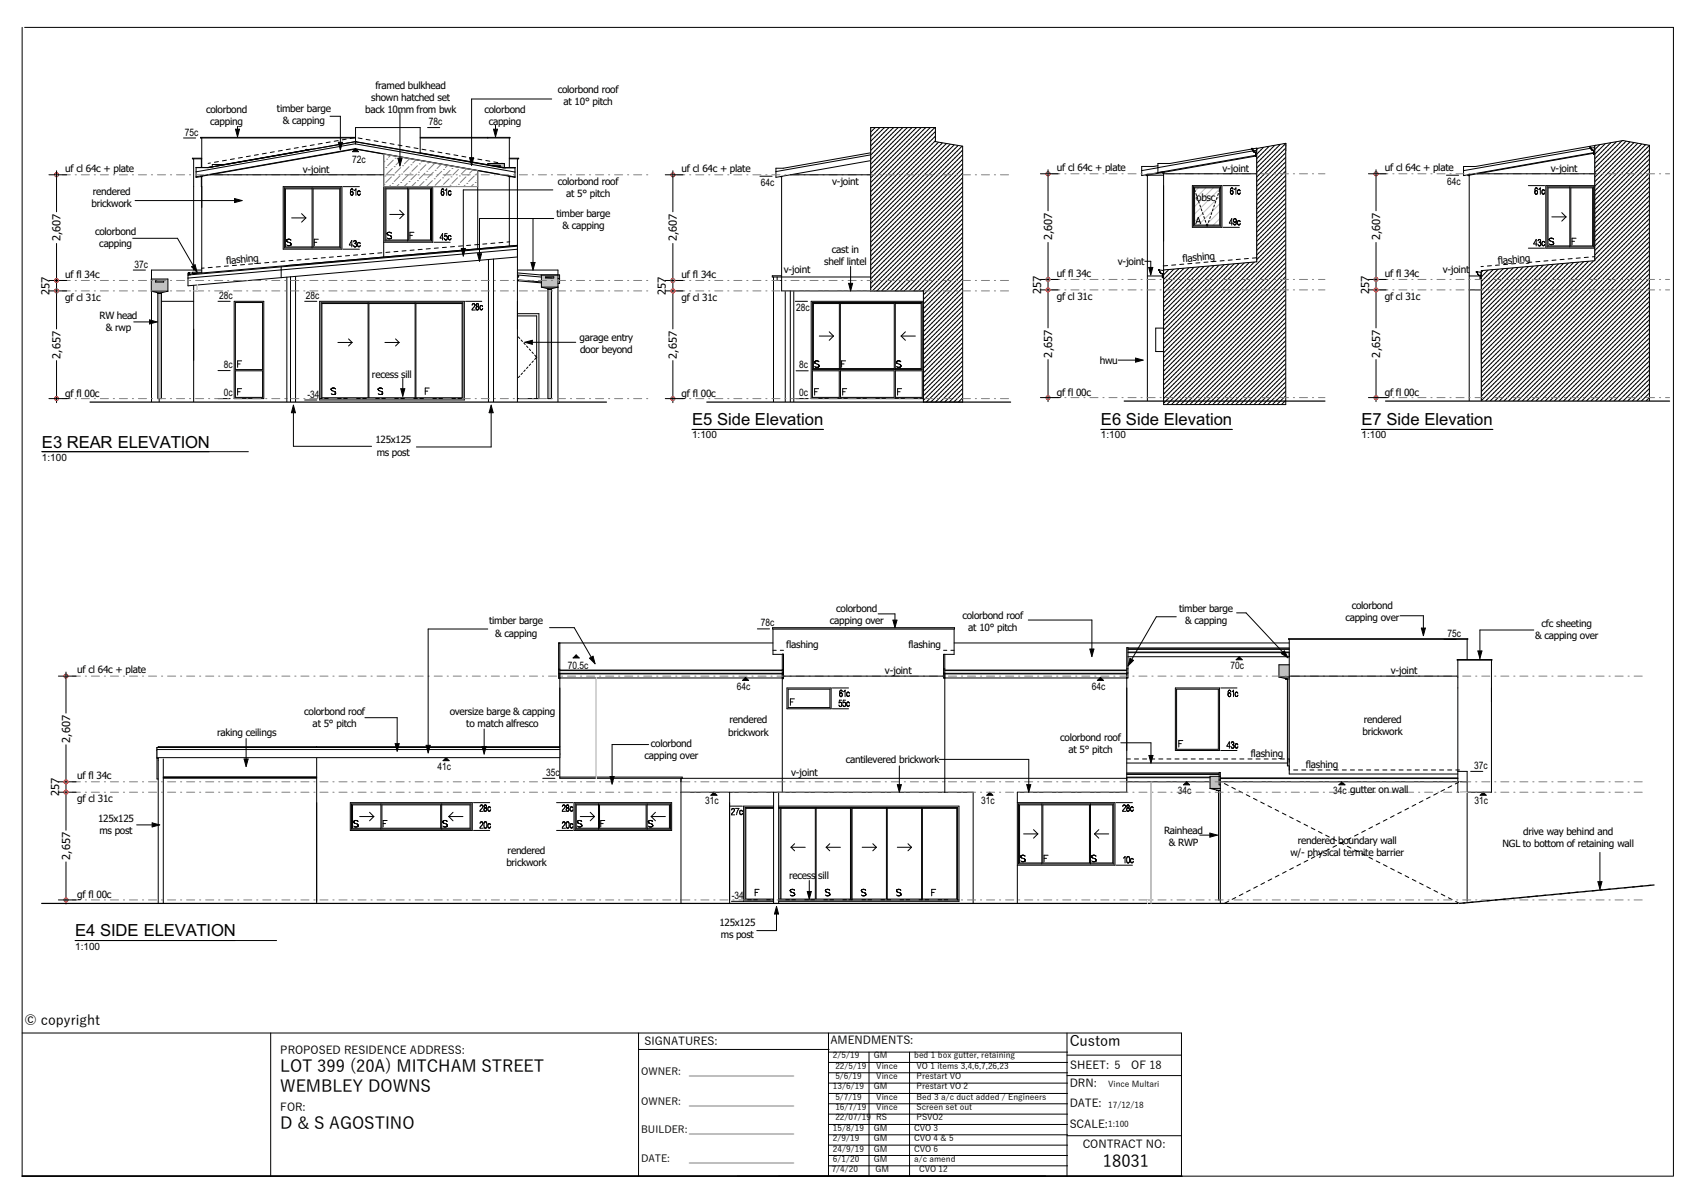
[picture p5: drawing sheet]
<svg xmlns="http://www.w3.org/2000/svg" width="420mm" height="297mm" viewBox="0 0 420 297" stroke-linecap="round" stroke-linejoin="round" font-family="sans-serif">
<defs><g id="words">
<g font-size="4.1">
<text x="170.8" y="104.9">E5</text>
<text x="177" y="104.9">Side Elevation</text>
<text x="271.7" y="104.9">E6 Side Elevation</text>
<text x="336" y="104.9">E7 Side Elevation</text>
<text x="10.3" y="110.4">E3 REAR ELEVATION</text>
<text x="18.6" y="231">E4 SIDE ELEVATION</text>
<text x="69.2" y="264.4">LOT 399 (20A) MITCHAM STREET</text>
<text x="69.2" y="269.4">WEMBLEY DOWNS</text>
<text x="69.2" y="278.5">D &amp; S AGOSTINO</text>
<text x="272.2" y="287.9">18031</text>
</g>
<text font-size="3.6" x="264" y="258">Custom</text>
<text font-size="3.4" x="6.1" y="252.7">© copyright</text>
<g font-size="2.7">
<text x="15" y="59.6" transform="rotate(-90 15 59.6)">2,607</text>
<text x="167" y="59.6" transform="rotate(-90 167 59.6)">2,607</text>
<text x="259.6" y="59.3" transform="rotate(-90 259.6 59.3)">2,607</text>
<text x="340.6" y="59.3" transform="rotate(-90 340.6 59.3)">2,607</text>
<text x="12.3" y="72.7" transform="rotate(-90 12.3 72.7)">257</text>
<text x="164.3" y="72.7" transform="rotate(-90 164.3 72.7)">257</text>
<text x="256.9" y="72.5" transform="rotate(-90 256.9 72.5)">257</text>
<text x="337.9" y="72.5" transform="rotate(-90 337.9 72.5)">257</text>
<text x="15" y="88.5" transform="rotate(-90 15 88.5)">2,657</text>
<text x="167" y="88.5" transform="rotate(-90 167 88.5)">2,657</text>
<text x="259.6" y="88.2" transform="rotate(-90 259.6 88.2)">2,657</text>
<text x="340.6" y="88.2" transform="rotate(-90 340.6 88.2)">2,657</text>
<text x="17.3" y="183.2" transform="rotate(-90 17.3 183.2)">2,607</text>
<text x="14.6" y="196.4" transform="rotate(-90 14.6 196.4)">257</text>
<text x="17.3" y="212.1" transform="rotate(-90 17.3 212.1)">2,657</text>
<text x="159" y="257.8">SIGNATURES:</text>
<text x="204.9" y="257.7">AMENDMENTS:</text>
<text x="69.2" y="260">PROPOSED RESIDENCE ADDRESS:</text>
<text x="264.1" y="263.7">SHEET: 5</text>
<text x="279.2" y="263.7">OF 18</text>
<text x="264" y="268.2">DRN:</text>
<text x="69.2" y="274.1">FOR:</text>
<text x="264" y="273.2">DATE:</text>
<text x="264" y="278.2">SCALE:</text>
<text x="267.2" y="283.2">CONTRACT NO:</text>
</g>
<g font-size="2.5">
<text x="92.6" y="21.8">framed bulkhead</text>
<text x="137.6" y="22.8">colorbond roof</text>
<text x="50.8" y="27.8">colorbond</text>
<text x="68.3" y="27.7">timber barge</text>
<text x="90.1" y="27.8">back 10mm from bwk</text>
<text x="91.6" y="24.8">shown hatched set</text>
<text x="119.5" y="27.8">colorbond</text>
<text x="139.1" y="25.8">at 10° pitch</text>
<text x="45.6" y="33.4">75c</text>
<text x="51.9" y="30.8">capping</text>
<text x="69.8" y="30.6">&amp; capping</text>
<text x="105.8" y="30.9">78c</text>
<text x="120.6" y="30.8">capping</text>
<text x="86.9" y="40.3">72c</text>
<text x="16.1" y="42.3">uf cl 64c + plate</text>
<text x="74.7" y="42.6">v-joint</text>
<text x="137.6" y="45.6">colorbond roof</text>
<text x="168.2" y="42.3">uf cl 64c + plate</text>
<text x="187.7" y="45.8">64c</text>
<text x="205.4" y="45.6">v-joint</text>
<text x="260.8" y="42.1">uf cl 64c + plate</text>
<text x="301.7" y="42.4">v-joint</text>
<text x="341.7" y="42.1">uf cl 64c + plate</text>
<text x="357.1" y="45.6">64c</text>
<text x="382.7" y="42.4">v-joint</text>
<text x="22.6" y="51.2">brickwork</text>
<text x="22.9" y="48.2">rendered</text>
<text x="137.3" y="53.5">timber barge</text>
<text x="139.7" y="48.6">at 5° pitch</text>
<text x="295.2" y="49.6">obsc</text>
<text x="23.5" y="58.1">colorbond</text>
<text x="138.8" y="56.5">&amp; capping</text>
<text x="24.5" y="61">capping</text>
<text x="55.9" y="65.1" transform="rotate(-5 55.9 65.1)">flashing</text>
<text x="203.4" y="65.4">shelf lintel</text>
<text x="205.3" y="62.4">cast in</text>
<text x="275.9" y="65.4">v-joint</text>
<text x="291.9" y="64.7" transform="rotate(-5 291.9 64.7)">flashing</text>
<text x="369.7" y="65.2" transform="rotate(-5 369.7 65.2)">flashing</text>
<text x="16.1" y="68.5">uf fl 34c</text>
<text x="33.2" y="66">37c</text>
<text x="168.2" y="68.5">uf fl 34c</text>
<text x="193.4" y="67.5">v-joint</text>
<text x="260.8" y="68.2">uf fl 34c</text>
<text x="341.7" y="68.2">uf fl 34c</text>
<text x="356" y="67.5">v-joint</text>
<text x="16.1" y="74.2">gf cl 31c</text>
<text x="54.1" y="73.7">28c</text>
<text x="75.5" y="73.7">28c</text>
<text x="168.2" y="74.2">gf cl 31c</text>
<text x="196.4" y="76.7">28c</text>
<text x="260.8" y="74">gf cl 31c</text>
<text x="341.7" y="74">gf cl 31c</text>
<text x="24.6" y="78.7">RW head</text>
<text x="26.1" y="81.6">&amp; rwp</text>
<text x="143" y="84.1">garage entry</text>
<text x="143.1" y="87.1">door beyond</text>
<text x="271.4" y="89.8">hwu</text>
<text x="55.3" y="90.8">8c</text>
<text x="91.8" y="93.1">recess sill</text>
<text x="197.2" y="90.9">8c</text>
<text x="16.1" y="97.8">gf fl 00c</text>
<text x="55.3" y="97.7">0c</text>
<text x="75.9" y="98.1">-34</text>
<text x="168.2" y="97.8">gf fl 00c</text>
<text x="197.2" y="97.7">0c</text>
<text x="260.8" y="97.6">gf fl 00c</text>
<text x="341.7" y="97.6">gf fl 00c</text>
<text x="10.3" y="113.6">1:100</text>
<text x="92.6" y="109.4">125x125</text>
<text x="93" y="112.4">ms post</text>
<text x="170.8" y="108.1">1:100</text>
<text x="271.7" y="108.1">1:100</text>
<text x="336" y="108.1">1:100</text>
<text x="120.7" y="154">timber barge</text>
<text x="187.8" y="154.5">78c</text>
<text x="204.8" y="153.9">capping over</text>
<text x="206.4" y="150.9">colorbond</text>
<text x="237.5" y="152.7">colorbond roof</text>
<text x="238.9" y="155.7">at 10° pitch</text>
<text x="291" y="151.1">timber barge</text>
<text x="292.4" y="154">&amp; capping</text>
<text x="332" y="153.2">capping over</text>
<text x="333.6" y="150.2">colorbond</text>
<text x="380.4" y="154.6">cfc sheeting</text>
<text x="122.2" y="157">&amp; capping</text>
<text x="194" y="159.8">flashing</text>
<text x="224.2" y="159.8">flashing</text>
<text x="357.2" y="157.1">75c</text>
<text x="378.8" y="157.6">&amp; capping over</text>
<text x="19" y="166">uf cl 64c + plate</text>
<text x="140.1" y="165.1">70.5c</text>
<text x="218.4" y="166.3">v-joint</text>
<text x="303.7" y="165">70c</text>
<text x="343.2" y="166.3">v-joint</text>
<text x="181.9" y="170.1">64c</text>
<text x="269.4" y="170.1">64c</text>
<text x="75.1" y="176.4">colorbond roof</text>
<text x="77.2" y="179.4">at 5° pitch</text>
<text x="111" y="176.4">oversize barge &amp; capping</text>
<text x="115.1" y="179.4">to match alfresco</text>
<text x="180" y="178.5">rendered</text>
<text x="336.5" y="178.4">rendered</text>
<text x="53.6" y="181.7">raking ceilings</text>
<text x="160.6" y="184.3">colorbond</text>
<text x="179.7" y="181.4">brickwork</text>
<text x="261.6" y="182.7">colorbond roof</text>
<text x="263.7" y="185.7">at 5° pitch</text>
<text x="336.2" y="181.4">brickwork</text>
<text x="108" y="189.9">41c</text>
<text x="134.8" y="191.4">35c</text>
<text x="159" y="187.3">capping over</text>
<text x="195.2" y="191.5">v-joint</text>
<text x="208.7" y="188.3">cantilevered brickwork</text>
<text x="308.6" y="186.7">flashing</text>
<text x="322.3" y="189.4">flashing</text>
<text x="363.8" y="189.7">37c</text>
<text x="19" y="192.2">uf fl 34c</text>
<text x="19" y="197.9">gf cl 31c</text>
<text x="290.7" y="195.9">34c</text>
<text x="329" y="195.9">34c gutter on wall</text>
<text x="24.2" y="202.8">125x125</text>
<text x="174" y="198.5">31c</text>
<text x="242.1" y="198.5">31c</text>
<text x="363.9" y="198.5">31c</text>
<text x="24.6" y="205.8">ms post</text>
<text x="287.2" y="205.7">Rainhead</text>
<text x="288.5" y="208.7">&amp; RWP</text>
<text x="320.2" y="208.3">rendered boundary wall</text>
<text x="370.8" y="208.9">NGL to bottom of retaining wall</text>
<text x="375.9" y="205.9">drive way behind and</text>
<text x="125" y="213.7">brickwork</text>
<text x="125.3" y="210.8">rendered</text>
<text x="318.5" y="211.3">w/- physical termite barrier</text>
<text x="19" y="221.5">gf fl 00c</text>
<text x="180.6" y="221.7">-34</text>
<text x="194.7" y="216.8">recess</text>
<text x="201.9" y="216.8">sill</text>
<text x="177.5" y="228.4">125x125</text>
<text x="177.9" y="231.4">ms post</text>
<text x="18.6" y="234.2">1:100</text>
<text x="158.2" y="265.3">OWNER:</text>
<text x="170.1" y="265.3">_____________________</text>
<text x="158.2" y="272.6">OWNER:</text>
<text x="170.1" y="272.6">_____________________</text>
<text x="158.2" y="279.6">BUILDER:_____________________</text>
<text x="158.2" y="286.6">DATE:</text>
<text x="170.1" y="286.6">_____________________</text>
</g>
<g font-size="2.1">
<text x="205.5" y="261">2/5/19</text>
<text x="206.1" y="263.6">22/5/19</text>
<text x="215.6" y="261">GM</text>
<text x="216.2" y="263.6">Vince</text>
<text x="225.6" y="261">bed 1 box gutter, retaining</text>
<text x="226.2" y="263.6">VO 1 items 3,4,6,7,26,23</text>
<text x="205.5" y="268.7">13/6/19</text>
<text x="206.1" y="266.1">5/6/19</text>
<text x="215.6" y="268.7">GM</text>
<text x="216.2" y="266.1">Vince</text>
<text x="226.2" y="266.1">Prestart VO</text>
<text x="226.2" y="268.7">Prestart VO 2</text>
<text x="273.5" y="268.1">Vince Multari</text>
<text x="206.1" y="271.2">5/7/19</text>
<text x="206.1" y="273.8">16/7/19</text>
<text x="216.2" y="271.2">Vince</text>
<text x="216.2" y="273.8">Vince</text>
<text x="226.2" y="271.2">Bed 3 a/c duct added / Engineers</text>
<text x="226.2" y="273.8">Screen set out</text>
<text x="273.5" y="273.2">17/12/18</text>
<text x="205.5" y="278.9">15/8/19</text>
<text x="205.5" y="281.4">2/9/19</text>
<text x="206.1" y="276.3">22/07/19</text>
<text x="215.6" y="278.9">GM</text>
<text x="215.6" y="281.4">GM</text>
<text x="216.2" y="276.3">RS</text>
<text x="225.6" y="278.9">CVO 3</text>
<text x="225.6" y="281.4">CVO 4 &amp; 5</text>
<text x="226.2" y="276.3">PSVO2</text>
<text x="273.5" y="277.9">1:100</text>
<text x="205.5" y="284.1">24/9/19</text>
<text x="205.5" y="286.6">6/1/20</text>
<text x="215.6" y="284.1">GM</text>
<text x="215.6" y="286.6">GM</text>
<text x="225.6" y="284.1">CVO 6</text>
<text x="225.6" y="286.6">a/c amend</text>
<text x="205.2" y="289.1">7/4/20</text>
<text x="216" y="289.1">GM</text>
<text x="226.8" y="289.1">CVO 12</text>
</g>
</g></defs>
<g fill="none" stroke="#000" stroke-width=".25">
<path d="M5.5 6.8v283.3h407.4M6.1 6.8h406.8v283.2M5.5 254.8h286.1v35.3M66.8 254.8v35.3M157.6 258.9h47M157.6 254.8v35.3M204.4 254.8v35.3M204.6 259.5h58.8M214.4 259.5v30.6M224.4 259.5v30.6M263.3 254.8v35.3M204.6 274.8h58.8"/>
<path d="M204.6 272.3h58.8M204.6 269.7h58.8M204.6 267.2h58.8M204.6 264.6h58.8M204.6 262.1h58.8M204.6 279.9h58.8M204.6 277.4h58.8M263.3 260.3h28.3M263.3 265.3h28.3M204.6 285h58.8M204.6 282.5h58.8M204.6 287.6h58.8"/>
<path d="M263.3 280.2h28.3"/>
</g>
<!-- layer: D1  WALLS-(external) -->
<path d="M70.8 68.4v29.9M127.7 63.4v34.9" fill="none" stroke="#000" stroke-width=".25"/>
<!-- layer: K1  TEXT-(notes) -->
<path d="M70.2 62.2h1.2v3.9h-1.2z" fill-rule="evenodd" fill="#fff"/>
<!-- layer: F2a  PLUMBING-(external)-dont show on site -->
<g fill="#c0c0c0">
<path d="M133.6 70.8h4.1l-2 .5z"/>
<path d="M37.3 71.8h4.1l-2 .5z"/>
<path d="M135.2 71.3h.9v27h-.9z" fill-rule="evenodd"/>
<path d="M133.6 67.8h4.1v3h-4.1zM134.7 68.3v.3h2v-.3z" fill-rule="evenodd"/>
<path d="M38.9 72.3h.9v26h-.9z" fill-rule="evenodd"/>
<path d="M37.3 68.8h4.1v3h-4.1zM38.4 69.3v.3h2v-.3z" fill-rule="evenodd"/>
</g>
<path d="M38.4 69.4h2" fill="none" stroke="#c0c0c0" stroke-width=".3"/>
<g fill="#c0c0c0">
<path d="M120.4 40.3h4.1v1l-1.6-.2h.5v-.3h-2l-1-.2z" fill-rule="evenodd"/>
<path d="M121.4 40.8h2v.3z" fill-rule="evenodd"/>
</g>
<!-- layer: D1  WALLS-(external) -->
<g fill="none" stroke="#000" stroke-width=".25">
<path d="M49.8 34v7.3M87.7 34.9v-3.4h16v6.3M103.7 34h16.7M125.7 34v7.3M127.7 39.2v21.3M49.7 41.3v-2.1h-1.9v27.4M49.7 43.6l.1 2.4M49.8 43.6v23.6M49.9 43.5l37.8-6.7 7 1.2v25.4M69.9 46h14.5v15.5h-14.5zM70.2 46.3h13.9v14.9h-13.9zM70.7 59.3h.1"/>
<path d="M70.7 59.4h.1M70.7 59.2v.1M70.7 59.2h.1M70.7 59.4l.1 .1M70.8 59.5h.1M70.8 59.2h.1M70.8 59.5v.1M70.8 59.6h.1M70.8 59.1v.1M70.9 59.6h.1M70.9 59.1h-.1M70.9 59.6l.7 .3"/>
<path d="M70.9 59.1h.1M71 59l-.1 .1M71.1 59h-.1M71.2 59h-.1M71.2 59h.1M71.2 59h.2M71.4 59h.1M71.4 59l.4 .2M71.6 59.9h.1M71.7 60h.1M72 53.8h3.5M74.4 52.7l1.1 1.1"/>
<path d="M75.5 53.8l-1.1 1M77 46.6h-6.6v14.3h6.6M77 46.3v14.9M77.3 46.6h6.5v14.3h-6.5zM77.6 59.8h.6M78.6 59h-1v1.6M84.7 46h4M86.7 48.2h.1M86.7 47.3l-.2 .4M86.8 47.2l-.1 .1M86.8 48.2h.1M86.8 46.6h.1"/>
<path d="M86.8 46.6l-.3 .4v.8l.2 .4M86.8 47.2h.1M86.9 47.2l.2 .4-.2 .6M86.9 46.6h.1M86.9 48.2h-.1M86.9 48.2h.1M87 46.6v.1M87 46.7l.1 .2M87.4 47l.4-.4v1.6M87.5 59.4l-.2 .3M87.5 59.3v.1M87.6 59.3h.1"/>
<path d="M87.6 59.3h-.1M87.7 59.3l.1 .1M87.8 59.4l.1 .1M87.9 59.5v.3l-.2 .2M88.3 59.9v.7l.3 .3M88.4 59.9h-.1M88.6 47.1h.1M88.6 47.1a.58 .58 0 0 0-.4 .5 .58 .58 0 0 0 .4 .5M88.6 59.8h.1M88.6 59.8l-.2 .1M88.6 47.1l.3 .3M88.7 48.1h-.1"/>
<path d="M88.7 59.8h.1M88.7 59.8l.2 .3M88.9 47.8l-.2 .3M94.7 46h12.1v13.8h-12.1M95 46.3h11.5v13.2h-11.5zM95.5 57.6h.1M95.5 57.6v.1M95.5 57.5v.1M95.5 57.7h.1M95.5 58.7l.4 .2h.4M95.5 57.5h.1M95.5 57.7l.1 .1"/>
<path d="M95.6 57.8h.1M95.6 57.5h.1M95.6 57.4v.1M95.6 57.9h.1M95.7 57.9h.1M95.7 57.4h-.1M95.7 57.9l.1 .1M95.7 57.4h.1M95.8 58h.1M95.8 58l.6 .2M95.8 57.3l-.1 .1M95.9 57.3h-.1"/>
<path d="M96 57.3h-.1M96 57.3h.1M96 57.3h.2M96.2 57.3h.1M96.2 52.9h3.5M96.3 57.3l.1 .1M96.4 57.4h.1M96.4 58.8l-.1 .1M96.4 58.2h.1M96.5 57.4h.1M96.5 58.8h-.1M96.5 58.8h.1"/>
<path d="M96.5 58.2v.1M96.5 57.4v.1M96.5 58.3h.1M96.5 57.5h.1M96.6 58.8h-.1M96.6 58.4h.1M96.6 58.7v.1M96.6 57.5h.1M96.6 58.7h.1M96.6 58.4v.1M96.6 58.5h.1M96.6 58.6h.1"/>
<path d="M98.6 51.8l1.1 1.1M99.7 52.9l-1.1 1M100.6 46.6h-5.4v12.6h5.4M100.6 46.3v13.2M100.9 46.6h5.3v12.6h-5.3zM101.2 58.1h.6M102.2 57.3h-1v1.6M107.1 59.8h4M107.1 46h4M109.1 48.2h.1M109.1 47.3l-.2 .4M109.2 47.2l-.1 .1"/>
<path d="M109.2 46.6l-.3 .3v.7l.2 .6M109.2 46.6h.1M109.2 47.2h.1M109.3 48.2h-.1M109.3 47.2l.2 .4-.2 .6M109.3 46.6h.1M109.3 48.2h.1M109.4 46.6v.1M109.4 46.7l.1 .2M109.4 58.7h-.8l.6-1.1v1.6M109.7 58.8l.1 .3M109.8 47l.4-.4v1.6"/>
<path d="M109.8 59.1l.1 .1M110.2 58.2l.1 .1M110.3 58.3a.52 .52 0 0 1 .1 .6 .52 .52 0 0 1-.5 .3M110.4 57.6h-.6l-.1 .7 .5-.1M110.8 59.1h.1M110.8 59.1l.2 .1M111 47.1h.1M111 47.1a.58 .58 0 0 0-.4 .5 .58 .58 0 0 0 .4 .5M111 58.1h.1M111 58.1l-.3 .2 .1 .8M111 47.1l.3 .3M111.1 48.1h-.1"/>
<path d="M111.1 59.2h-.1M111.1 58.1h.1M111.1 58.1l.2 .3M111.3 47.8l-.2 .3M111.3 58.8l-.2 .4M117.9 42v19.4M125.7 43.6v17.1M37.4 71.8v36.8h1.9v-10.3M39.8 74.3h8M47.8 67.5h.1M47.8 70.4v29.6h89.9v-29.2M48.7 70.3v1.5h-.9"/>
<path d="M49.8 66.6h-12.4v2.2M57.8 74.3h7.3v24h-7.3zM58.1 74.6h6.7v16.6h-6.7zM70.7 60.4l.4 .2h.4M71.6 60.6h-.1M71.7 60.5l-.1 .1M71.7 60.5h.1M71.7 68.3v31.7M71.8 60v.1M71.8 60.1h.1M71.8 60.4h.1M71.8 60.1v.1"/>
<path d="M71.8 60.2h.1M71.8 60.3v.1M71.8 60.2v.1M71.8 60.3h.1M72.9 68.2v31.8M78.9 74.3h35.7v24.4h-35.7zM84.7 61.5h4M87 60.4h-.8l.6-1.1v1.6M87.3 60.5l.3 .4M87.6 60h.1zM87.6 60.9h.1M87.6 60a.44 .44 0 0 1 .4 .5 .44 .44 0 0 1-.4 .4"/>
<path d="M88.7 60.9h-.1M88.9 60.5l-.2 .4M90.8 74.9h-11.4v23.2h11.4M90.8 74.7v23.6M102.4 74.9h-11.4v23.2h11.4M102.4 74.7v23.6M102.6 74.9h11.4v23.2h-11.4zM114.9 74.3h4M116.5 75.3a.4 .4 0 0 1 .4-.4 .4 .4 0 0 1 .4 .4 .4 .4 0 0 1-.3 .4l-.5 .8h.8M117.6 76.3v.1M117.7 74.9l-.2 .4 .3 .3M117.7 74.9h.1"/>
<path d="M117.8 75.6a.41 .41 0 0 1 .4 .5 .41 .41 0 0 1-.6 .3M117.8 75.6l-.3 .3 .1 .4M117.9 74.9h-.2M117.9 74.9h.1M117.9 74.9l.1 .1M118 75h.1M118 75l.1 .4-.3 .2M118.6 75.4l-.2 .7 .3 .3M118.7 75.4h-.1M118.7 76.4h.1M118.9 75.4h.1M118.9 75.4h-.2"/>
<path d="M118.9 75.4l.2 .3M118.9 76.4h-.1M119 76.4h-.1M119.1 76.1l-.1 .3M120.5 64v36M121.8 63.9v36.1M127.7 69.2h1.8M127.7 66.6h10v1.2M127.7 77.4h5.3v20.9h-5.3v1.7M127.7 68h.3v.3h-.3M127.7 77.9h4.7v20.4M127.7 74.3v6.9"/>
<path d="M58.1 91.5h6.7v6.5h-6.7zM58.6 89.8h.6M58.6 96.6h.6M59.6 89h-1v1.6M59.6 95.9h-1v1.6M70.8 98.3v1.7M78.9 98.3h35.7M79.2 98.3v-23.6h35v23.6M81.7 96h.1M81.7 96.1h.1M81.7 97.1l.4 .2 .5-.1M81.7 95.9v.1"/>
<path d="M81.7 96.1l.1 .1M81.8 95.9h.1M81.8 96.2v.1M81.8 96.3h.1M81.8 95.8v.1M81.9 96.3h.1M81.9 96.3v.1M81.9 96.4l.7 .2M82.1 95.7l-.3 .1M82.1 95.7h.1M82.3 95.7h-.2M82.3 95.7h.1"/>
<path d="M82.4 95.7h.1M82.5 95.7l.1 .1M82.6 95.8h.1M82.6 96.6h.1M82.6 95.8l.1 .1M82.7 96.6v.1M82.7 97.2h-.1M82.7 96.7h.1M82.7 95.9h.1M82.7 97.2h.1M82.8 96.7v.1M82.8 97.2h.1"/>
<path d="M82.8 95.9h.1M82.8 97.1v.1M82.8 96.8h.1M82.8 97.1h.1M82.8 96.8v.1M82.8 96.9h.1M82.8 97v.1M82.8 96.9v.1M82.8 97h.1M83.4 84.5h3.5M86 83.6l.9 .9M86.9 84.5l-.9 .9"/>
<path d="M93.3 96h.1M93.3 96.1h.1M93.3 97.1l.4 .2 .5-.1M93.3 95.9v.1M93.3 96.1l.1 .1M93.4 96.2v.1M93.4 96.3h.1M93.5 96.3h.1M93.5 96.3v.1M93.5 96.4l.7 .2M93.7 95.7l-.3 .2M93.7 95.7h.1"/>
<path d="M93.9 95.7h-.2M93.9 95.7h.1M93.9 95.7h.2M94.1 95.7h.1M94.1 95.7l.1 .1M94.2 95.8h.1M94.2 96.6h.1M94.2 95.8l.1 .1M94.3 96.6v.1M94.3 97.2h-.1M94.3 96.7h.1M94.3 97.2h.1"/>
<path d="M94.3 95.9h.1M94.4 96.7v.1M94.4 97.2h.1M94.4 95.9h.1M94.4 97.1v.1M94.4 96.8h.1M94.4 97.1h.1M94.4 96.8v.1M94.4 96.9h.1M94.4 97v.1M94.4 96.9v.1M94.4 97h.1"/>
<path d="M95 84.5h3.5M97.6 83.6l.9 .9M98.5 84.5l-.9 .9M104.9 96.5h.6M105.9 95.7h-1v1.6M127.9 83.1l.4 .4M128.3 92.8l-.4 .3M128.6 83.9l.3 .3M128.9 92l-.3 .4M129.3 84.6l.3 .4M129.6 91.3l-.3 .3M129.9 85.4l.4 .3"/>
<path d="M130.3 90.5l-.4 .4M130.6 86.1l.3 .4M130.9 89.8l-.3 .4M131.3 86.8l.3 .4M131.6 89l-.3 .4M131.9 87.6l.5 .5-.5 .6"/>
</g>
<!-- layer: J1  ROOF-(cover) -->
<path d="M87.7 34.9h.1M87.7 34.9l-36.4 6.5M87.7 34.9l36.7 6.5M94.7 38l30.9 5.5M49.8 67.3v-.1h-2.3v.3h.9M70.8 65.5v.2M70.8 65.5l-23 2v.2M127.7 69.3l5.9 .5M127.7 63v-2.5l-56.9 5M127.7 63h.1" fill="none" stroke="#000" stroke-width=".25"/>
<g fill="none" stroke="#000" stroke-width=".25">
<path d="M49.7 39.2h.1M49.8 39h-2.3v.2h.3M75.6 37h.1M75.6 36.9h.1M75.7 36.9h-.2l.1 .1M75.7 36.9l.5 .1M76.8 36.8l-25.7 4.6M76.8 36.9h-.8M87.7 35.4l-39.3 7M87.7 35.5v-.6l-36.4 6.4h-2.9v2.5l1.2-.2M87.7 35.5l39.4 6.9M87.7 35l36.4 6.4h3"/>
<path d="M87.7 33.9h-38.2v.1h38.2M103.7 37.7l21.1 3.7M103.7 33.9h22.1v.1h-5.4v-.1M125.7 39h2.3v.2h-2.3M49.9 43.3v.3h-.4v-.2M55.3 40.6h-2.9v.5M124.3 41.3h2.8v2.4l-39.4-7-39.3 6.9M125.6 43.4v.2l.4-.1M46.5 67.2v.2M46.5 67.7v.1M46.5 67.4h.1M46.5 67.8h.1"/>
<path d="M46.6 67.4h-.2v3.1l23-2M46.6 67.4l.1 .1M46.6 67.3h.1M46.6 67.7h.1M46.7 67.4l.1 .3M46.7 67.3l-.2-.1 .1 .2M46.7 67.7h-.2l.1 .1M46.7 67.3l.8 .1M46.7 67.7l.3 .1M46.9 67.7v.1M46.9 67.7h-.1M47.4 67.4h.1"/>
<path d="M47.8 67.5v.2M69.4 65.8l58.3-5.1v2.7l-58.3 5.1M69.4 65.8v2.7M69.4 65.8l-23 2M127.7 69l5.9 .6M127.7 67.3l5.6 .5h4.8v2.1h-.4M127.7 67.8l5.9 .5M127.7 61.5l-81.3 7.1M134.7 68.4l1.6 .2M137.7 68.7h.4"/>
</g>
<!-- layer: F2a  PLUMBING-(external)-dont show on site -->
<path d="M120.4 40.6v-.3h4.1v1M121.4 40.8h2v.3h-.5M37.3 71.8v-3h4.1v3M37.3 71.8h4.1M37.3 71.8l2.1 .5 2-.5M38.4 69.3h2v.3h-2zM38.9 72.3h.9v26h-.9zM133.6 70.8v-3h4.1v3M133.6 70.8h4.1M133.6 70.8l2.1 .5 2-.5M134.7 68.3h2v.3h-2zM135.2 71.3h.9v27h-.9z" fill="none" stroke="#000" stroke-width=".25"/>
<!-- layer: K1  TEXT-(notes) -->
<path d="M45.3 34h3M87 37.4l.7-.7 .8 .7zM105.5 31.5h3M32.9 66.6h3M53.8 74.3h3M75.2 74.3h3M53.8 98.3h3M53.8 91.4h3M75.2 98.7h3" fill="none" stroke="#000" stroke-width=".25"/>
<path d="M87 37.4l.7-.7 .8 .7z" fill="#000"/>
<path d="M29.3 99.2h114.6v10.8h-114.6z" fill-rule="evenodd" fill="#fff"/>
<g fill="none" stroke="#808080" stroke-width=".25">
<path d="M94.7 38l23.2 4.1v3.9h-23.2zM94.8 38l-.1 .2M95 39.7l-.3 .3M95.4 39.3h.1M96.4 38.3l-.5 .5M97 39.5l-1.3 1.4M97.5 39h.1M99.1 39.3l-1.4 1.3M101.1 39.1l-1.3 1.3M102.6 39.4l-.7 .8M104.2 39.7l-.3 .3M15.4 43.1h2"/>
<path d="M18.6 43.1h.3M20.1 43.1h2M23.3 43.1h.3M24.8 43.1h2M28 43.1h.3M29.5 43.1h2M32.7 43.1h.3M34.2 43.1h2M37.4 43.1h.3M38.9 43.1h2M42.1 43.1h.3M43.6 43.1h2"/>
<path d="M46.8 43.1h.3M48.3 43.1h2M51.5 43.1h.3M53 43.1h2M56.2 43.1h.3M57.7 43.1h2M60.9 43.1h.3M62.4 43.1h2M65.6 43.1h.3M67.1 43.1h2M70.3 43.1h.3M71.8 43.1h2"/>
<path d="M75 43.1h.3M76.5 43.1h2M79.7 43.1h.3M81.2 43.1h2M84.4 43.1h.3M85.9 43.1h2M89.1 43.1h.3M90.6 43.1h2M93.8 43.1h.3M94.7 45.5h.1M94.7 41.8v.1M95 43.4h.1"/>
<path d="M95.2 41.3h.1M95.3 43.1h2M96.4 45.7l-.4 .3M96.6 43.6l-1.4 1.4M96.8 45.2h.1M96.8 41.6l-1.4 1.3M97 43.2h.1M97.3 41.1h.1M98.4 45.5l-.5 .5M98.5 43.1h.3M98.7 43.4l-1.4 1.4M98.9 45h.1"/>
<path d="M98.9 41.3l-1.4 1.4M99.1 42.9h.1M99.3 40.9h.1M100 43.1h2M100.5 45.2l-.8 .8M100.7 43.2l-1.4 1.4M101 44.8h.1M101 41.1l-1.4 1.4M101.2 42.7h.1M101.4 40.6h.1M102.6 45l-1.1 1M102.8 42.9l-1.4 1.4"/>
<path d="M103 44.6h.1M103 40.9l-1.4 1.4M103.2 43.1h.3M103.2 42.5h.1M103.5 40.4h.1M104.6 44.8l-1.2 1.2M104.7 43.1h2M104.9 42.7l-1.4 1.4M105.1 44.3h.1M105.1 40.6l-1.4 1.4M105.3 42.3h.1M105.5 40.2h.1"/>
<path d="M106.7 44.6l-1.4 1.3M106.9 42.5l-1.4 1.4M107.2 44.1h.1M107.2 40.4l-1.4 1.4M107.4 42h.1M107.9 43.1h.3M108.8 44.3l-1.4 1.4M108.9 40.5l-1.1 1.1M109 45.9h.1M109 42.3l-1.4 1.3M109.2 43.9h.1M109.4 43.1h2"/>
<path d="M109.5 41.8h.1M110.5 40.8l-.6 .5M110.8 44.1l-1.3 1.4M111.1 45.7h.1M111.1 42l-1.4 1.4M111.3 43.6h.1M111.5 41.6h.1M112 41.1h.1M112.6 43.1h.3M112.7 45.9l-.1 .1M112.9 43.9l-1.4 1.3M113.1 45.5h.1"/>
<path d="M113.1 41.8l-1.3 1.4M113.4 43.4h.1M113.6 41.3h.1M114.1 43.1h2M114.7 45.7l-.3 .3M115 43.6l-1.4 1.4M115.2 41.6l-1.4 1.3M115.2 45.2h.1M115.4 43.2h.1M116.7 41.9l-.8 .8M116.8 45.5l-.6 .5M117 43.4l-1.3 1.4"/>
<path d="M117.3 43.1h.3M117.3 45h.1M117.5 42.9h.1M117.9 44.4l-.2 .2M118.8 43.1h2M122 43.1h.3M123.5 43.1h2M126.7 43.1h.3M128.2 43.1h2M131.4 43.1h.3M132.9 43.1h2M136.1 43.1h.3"/>
<path d="M137.6 43.1h2M140.8 43.1h.3M142.3 43.1h2M145.5 43.1h.3M147 43.1h2M150.2 43.1h.3M151.7 43.1h2M154.9 43.1h.3M156.4 43.1h2M159.6 43.1h.3M15.4 71.8h2M15.4 69.2h2"/>
<path d="M18.6 71.8h.3M18.6 69.2h.3M20.1 71.8h2M20.1 69.2h2M23.3 71.8h.3M23.3 69.2h.3M24.8 71.8h2M24.8 69.2h2M28 71.8h.3M28 69.2h.3M29.5 71.8h2M29.5 69.2h2"/>
<path d="M32.7 71.8h.3M32.7 69.2h.3M34.2 71.8h2M34.2 69.2h2M37.4 71.8h.3M37.4 69.2h.3M38.9 71.8h2M38.9 69.2h2M42.1 71.8h.3M42.1 69.2h.3M43.6 71.8h2M43.6 69.2h2"/>
<path d="M46.8 71.8h.3M46.8 69.2h.3M48.3 71.8h2M48.3 69.2h2M51.5 71.8h.3M51.5 69.2h.3M53 71.8h2M53 69.2h2M56.2 71.8h.3M56.2 69.2h.3M57.7 71.8h2M57.7 69.2h2"/>
<path d="M60.9 71.8h.3M60.9 69.2h.3M62.4 71.8h2M62.4 69.2h2M65.6 71.8h.3M65.6 69.2h.3M67.1 71.8h2M67.1 69.2h2M70.3 71.8h.3M70.3 69.2h.3M71.8 71.8h2M71.8 69.2h2"/>
<path d="M75 71.8h.3M75 69.2h.3M76.5 71.8h2M76.5 69.2h2M79.7 71.8h.3M79.7 69.2h.3M81.2 71.8h2M81.2 69.2h2M84.4 71.8h.3M84.4 69.2h.3M85.9 71.8h2M85.9 69.2h2"/>
<path d="M89.1 71.8h.3M89.1 69.2h.3M90.6 71.8h2M90.6 69.2h2M93.8 71.8h.3M93.8 69.2h.3M95.3 71.8h2M95.3 69.2h2M98.5 71.8h.3M98.5 69.2h.3M100 71.8h2M100 69.2h2"/>
<path d="M103.2 71.8h.3M103.2 69.2h.3M104.7 71.8h2M104.7 69.2h2M107.9 71.8h.3M107.9 69.2h.3M109.4 71.8h2M109.4 69.2h2M112.6 71.8h.3M112.6 69.2h.3M114.1 71.8h2M114.1 69.2h2"/>
<path d="M117.3 71.8h.3M117.3 69.2h.3M118.8 71.8h2M118.8 69.2h2M122 71.8h.3M122 69.2h.3M123.5 71.8h2M123.5 69.2h2M126.7 71.8h.3M126.7 69.2h.3M128.2 71.8h2M128.2 69.2h2"/>
<path d="M131.4 71.8h.3M131.4 69.2h.3M132.9 71.8h2M132.9 69.2h2M136.1 71.8h.3M136.1 69.2h.3M137.6 71.8h2M137.6 69.2h2M140.8 71.8h.3M140.8 69.2h.3M142.3 71.8h2M142.3 69.2h2"/>
<path d="M145.5 71.8h.3M145.5 69.2h.3M147 71.8h2M147 69.2h2M150.2 71.8h.3M150.2 69.2h.3M151.7 71.8h2M151.7 69.2h2M154.9 71.8h.3M154.9 69.2h.3M156.4 71.8h2M156.4 69.2h2"/>
<path d="M159.6 71.8h.3M159.6 69.2h.3M15.4 98.3h2M18.6 98.3h.3M20.1 98.3h2M23.3 98.3h.3M24.8 98.3h2M28 98.3h.3M29.5 98.3h2M32.7 98.3h.3M34.2 98.3h2M37.4 98.3h.3"/>
<path d="M38.9 98.3h2M42.1 98.3h.3M43.6 98.3h2M46.8 98.3h.3M48.3 98.3h2M51.5 98.3h.3M53 98.3h2M56.2 98.3h.3M57.7 98.3h2M60.9 98.3h.3M62.4 98.3h2M65.6 98.3h.3"/>
<path d="M67.1 98.3h2M70.3 98.3h.3M71.8 98.3h2M75 98.3h.3M76.5 98.3h2M79.7 98.3h.3M81.2 98.3h2M84.4 98.3h.3M85.9 98.3h2M89.1 98.3h.3M90.6 98.3h2M93.8 98.3h.3"/>
<path d="M95.3 98.3h2M98.5 98.3h.3M100 98.3h2M103.2 98.3h.3M104.7 98.3h2M107.9 98.3h.3M109.4 98.3h2M112.6 98.3h.3M114.1 98.3h2M117.3 98.3h.3M118.8 98.3h2M122 98.3h.3"/>
<path d="M123.5 98.3h2M126.7 98.3h.3M128.2 98.3h2M131.4 98.3h.3M132.9 98.3h2M136.1 98.3h.3M137.6 98.3h2M140.8 98.3h.3M142.3 98.3h2M145.5 98.3h.3M147 98.3h2M150.2 98.3h.3"/>
<path d="M151.7 98.3h2M154.9 98.3h.3M156.4 98.3h2M159.6 98.3h.3"/>
</g>
<g fill="none" stroke="#000" stroke-width=".25">
<path d="M53.9 39.9l-1 .1M55.9 39.5l-1 .2M57.8 39.2l-.9 .1M58.1 31.9h1l-.5 1.8zM58.6 31.2v.7M59.8 38.8l-1 .2M61.8 38.5l-1 .2M63.7 38.1l-.9 .2M65.7 37.8l-1 .2M67.7 37.4l-1 .2M69.7 37.1l-1 .2M71.6 36.7l-1 .2"/>
<path d="M73.6 36.4l-1 .2M75.6 36.1l-1 .1M77.5 35.7l-.9 .2M79.5 35.4l-1 .1M81.4 28.7h2.6v6.4M81.5 35l-1 .2M83.4 34.7l-.9 .1M83.5 35.1h1l-.5 1.9zM85.4 34.3l-1 .2M87.4 34l-1 .2M88.4 34l1 .2M90.3 34.4l1 .2"/>
<path d="M92.3 34.7l1 .2M94.3 35.1l1 .2M96.3 35.4l.9 .2M98.2 39.1h1l-.5 1.8zM98.2 35.8l1 .1M98.7 27.6v11.5M100.2 36.1l1 .2M102.2 36.5l.9 .1M104.1 36.8l1 .2M106.1 37.2l1 .1M108.1 37.5l1 .2M110 37.9l1 .1"/>
<path d="M112 38.2l1 .2M114 38.6l1 .1M115.9 38.9h1l-.5 1.9zM115.9 38.9l1 .2M117.9 39.2l1 .2M119.9 39.6l1 .2M121.8 31.9h1l-.5 1.8zM121.9 39.9l.9 .2M122.3 30.9v1M136.1 24.4h-19.7v14.5M12.1 43.1h4.4M14 42.1v10.1"/>
<path d="M32.7 58.8h11.1l3.9 6.8M33.3 49.5h24.6M51.8 43.1h42.9M51.9 40.2l-.5 .1M57.9 49l1.8 .5-1.8 .5zM122.1 60l-1 .1M123.8 40.3l.6 .1M124.1 59.8l-1 .1M125.8 59.7h-.7M131.5 53.9v10.9M136.4 46.8h-22.1v14.5M136.6 53.9h-18.3v8.7"/>
<path d="M12.1 71.8h4.4M12.1 69.2h4.4M14 60.1v21M33 79.4h3.9M36.9 78.9l1.9 .5-1.9 .5zM47.3 65.8l.8-.5 .5 1.9zM50.4 66.1l-.7 .1M52.4 65.9l-1 .1M54.4 65.8l-1 .1M56.4 65.6l-1 .1M58.4 65.4l-1 .1M60.3 65.3h-1"/>
<path d="M62.3 65.1l-1 .1M64.3 64.9l-1 .1M66.3 64.7l-1 .1M68.3 64.6l-1 .1M70.3 64.4l-1 .1M72.3 64.2l-1 .1M74.3 64.1h-1M76.3 63.9l-1 .1M78.3 63.7l-1 .1M80.3 63.6h-1M82.3 63.4l-1 .1M84.3 63.2l-1 .1"/>
<path d="M86.2 63l-.9 .1M88.2 62.9l-1 .1M90.2 62.7l-1 .1M92.2 62.5l-1 .1M94.2 62.4h-1M96.2 62.2l-1 .1M98.2 62l-1 .1M100.2 61.8l-1 .1M102.2 61.7l-1 .1M104.2 61.5l-1 .1M106.2 61.3l-1 .1M108.2 61.2h-1"/>
<path d="M110.2 61l-1 .1M112.2 60.8l-1 .1M113.8 61.3h1l-.5 1.9zM114.1 60.6l-1 .1M116.1 60.5l-1 .1M117.8 62.6h1l-.5 1.9zM118.1 60.3l-1 .1M120.1 60.1l-1 .1M131 64.8h1l-.5 1.8zM12.1 98.3h4.4M14 89v10.3M72.4 99.9l.5 1.9h-1z"/>
<path d="M98.9 95.9h1l-.5 1.9zM99.4 93.4v2.5M121.2 99.9l.5 1.9h-1zM129.5 84.4l1.9-.5v1zM131.4 84.4h10.7M72.4 101.8v8.3h19.3M121.2 101.8v8.5h-18.4"/>
</g>
<g fill="#000">
<path d="M58.1 31.9h1l-.5 1.8zM83.5 35.1h1l-.5 1.9zM121.8 31.9h1l-.5 1.8zM57.9 49l1.8 .5-1.8 .5zM98.2 39.1h1l-.5 1.8zM115.9 38.9h1l-.5 1.9zM36.9 78.9l1.9 .5-1.9 .5zM47.3 65.8l.8-.5 .5 1.9zM113.8 61.3h1l-.5 1.9zM117.8 62.6h1l-.5 1.9zM131 64.8h1l-.5 1.8zM72.4 99.9l.5 1.9h-1z"/>
<path d="M98.9 95.9h1l-.5 1.9zM121.2 99.9l.5 1.9h-1zM129.5 84.4l1.9-.5v1z"/>
</g>
<path d="M48.7 70.2v1.6h-.9" fill="none" stroke="#fff" stroke-width=".25"/>
<g fill="none" stroke="#eb0000" stroke-width=".25">
<circle cx="14" cy="43.1" r=".5"/>
<circle cx="14" cy="69.2" r=".5"/>
<circle cx="14" cy="71.8" r=".5"/>
<circle cx="14" cy="98.3" r=".5"/>
</g>
<path d="M22.2 99.2h127.5" fill="none" stroke="#000" stroke-width=".3"/>
<!-- layer: F2a  PLUMBING-(external)-dont show on site -->
<g fill="#c0c0c0">
<path d="M300.7 195h.4v27h-.4z" fill-rule="evenodd"/>
<path d="M298.6 191.5h2.2v2.1h.3v.9h-2.5z" fill-rule="evenodd"/>
<path d="M298.6 194.5h2.5v.5z" fill-rule="evenodd"/>
<path d="M317.7 167.5h.4v21.4h-.4z" fill-rule="evenodd"/>
<path d="M315.6 164h2.5v3h-2.5z" fill-rule="evenodd"/>
<path d="M315.6 167h2.5v.5z" fill-rule="evenodd"/>
</g>
<!-- layer: D1  WALLS-(external) -->
<g fill="none" stroke="#000" stroke-width=".25">
<path d="M318.1 157.7v33.2M362 157.7v5M138.1 167.3v16.9M147.1 167.2v24.5M190.7 161.4v-6.3h44.7v6.3M193 167.4v28M194.2 169.7h10.9v5.1h-10.9zM194.5 170h10.3v4.5h-10.3zM195 173.2h.7M196 172.4h-1v1.6M205.4 169.7h4M205.4 174.8h4"/>
<path d="M207 173.9l.2 .3 .2 .1M207.2 171.4l.2 .4M207.4 171.8h.1M207.4 170.9l-.2 .5M207.4 170.9h.1M207.4 170.3l-.2 .4v.7M207.5 170.3h-.1M207.5 174.3h-.1M207.5 170.9h-.1M207.5 170.3h.1M207.6 170.3l.2 .3M207.6 170.3h-.1"/>
<path d="M207.6 170.9a.48 .48 0 0 1 .3 .5 .48 .48 0 0 1-.5 .4M207.6 170.9h-.1M207.7 172.7h-.5l-.2 .7a.48 .48 0 0 1 .8 .1 .48 .48 0 0 1-.2 .7l-.1 .1M208 173.9l.2 .4M208.1 170.7l.4-.4v1.6M208.2 174.3h.1M208.4 173.2h.1M208.4 173.2l.3 .4-.2 .6M208.5 174.2l-.2 .1M208.5 174.2h.1M208.7 172.7h-.6l-.1 .7 .4-.2M209.1 170.8l-.2 .6 .3 .4"/>
<path d="M209.2 170.8h-.1M209.2 171.8h.1M209.2 174.2l.1 .1M209.4 170.7v.1M209.4 170.7l-.2 .1M209.4 173.2h.1M209.4 173.2a.55 .55 0 0 0-.5 .5 .55 .55 0 0 0 .3 .5M209.4 170.8l.2 .2M209.4 173.2l.2 .3M209.4 171.8h-.1M209.5 171.7l-.1 .1M209.6 171.4l-.1 .3"/>
<path d="M209.6 173.9l-.3 .4M233.1 167.3v28.1M278 167.2v28.2h-27v28.3M290 169.7h10.9v15.4h-10.9zM290.3 170h10.3v14.8h-10.3zM301.2 169.7h4M303 171.4l.3 .4M303.2 170.9l-.2 .5M303.3 171.8h.1M303.3 170.9h-.1M303.3 171.8l.1 .1M303.3 170.9h.1"/>
<path d="M303.3 170.3l-.2 .4-.1 .7M303.4 170.9h.1M303.4 170.9h-.1M303.4 170.3h.1M303.4 170.3h-.1M303.4 171.8v.1M303.5 170.9l.2 .3-.2 .6M303.5 170.3l.2 .3M303.5 171.8h-.1M303.5 171.8h.1M304 170.7l.4-.4v1.6M305 171.8h.1"/>
<path d="M305.2 170.7h.1M305.2 170.7a.57 .57 0 0 0-.5 .5 .57 .57 0 0 0 .3 .6M305.2 170.7l.3 .3M305.5 171.4l-.4 .4M359.7 162.8v29.3M368 162.8v32.6h-8.3v-2.5M40.3 187.2v36.5h-1.3v-36.1M78.1 186.7v37h283.9v-33.4h-2.3M86.4 198h30.1v6.9h-30.1zM86.7 198.3h29.5v6.3h-29.5zM94 198.5h-7v5.8h7M94 198.3v6.3"/>
<path d="M94.2 198.5h14.5v5.8h-14.5zM109 198.5h7v5.8h-7M109 198.3v6.3M116.8 198h4M118.8 198.6l-.3 .4M118.8 198.6l.3 .1v.3l-.6 1.1h.7M118.8 198.6h.1M119.6 198.6l-.1 .4 .2 .3M119.7 198.6h-.1M119.7 199.3a.43 .43 0 0 1 .4 .4 .43 .43 0 0 1-.4 .4M119.7 199.3l-.3 .4 .3 .4M119.8 198.6h-.1"/>
<path d="M119.8 198.6h.1M119.8 198.6l.2 .4-.3 .3M120.5 199.9v.1M120.5 200l.3 .1M120.5 199.1v.8M120.6 199.1h-.1M120.8 199h.1M120.8 199l-.2 .1M120.8 199l.3 .3M121.1 199.7l-.2 .4M137.3 198h4M138.1 186v6h30.2v-.3h-30.2"/>
<path d="M139.1 198.6l-.3 .4M139.1 198.6l.3 .1v.3l-.6 1.1h.7M139.1 198.6h.1M140 198.6l-.2 .3 .2 .4M140 198.6h.1M140 199.3a.43 .43 0 0 1 .4 .4 .43 .43 0 0 1-.4 .4M140 199.3l-.3 .4 .3 .4M140.1 198.6h-.1M140.1 198.6h.1M140.1 198.6l.2 .4-.3 .3M140.8 199.9v.1M140.8 200l.3 .1"/>
<path d="M140.8 199.1v.8M140.9 199.1h-.1M141.1 199l-.2 .1M141.1 199h.1M141.1 199l.3 .3M141.4 199.7l-.2 .4M141.6 198h24.1v6.9h-24.1zM141.9 198.3h23.5v6.3h-23.5zM147.7 198.5h-5.5v5.8h5.5M147.7 198.3v6.3M147.9 198.5h11.5v5.8h-11.5zM159.7 198.5h5.5v5.8h-5.5"/>
<path d="M159.7 198.3v6.3M168 192v31.7M168 195.4h72.1v28.3M180 195.4v28.3M180 198.9h3.2M180.9 199.4h.1M180.9 199.4l-.4 .4M181 199.4l.2 .5-.7 1.1h.8M181.5 199.4h.8l-.5 1.6M182.8 199.9a.59 .59 0 0 0-.3 .6 .59 .59 0 0 0 .4 .5l.3-.4M182.8 199.9h.2M182.8 199.9h.1"/>
<path d="M183 199.9h.1M183 199.9l.2 .3M190.9 198.9h-7.4v23.4h7.4M190.9 199.4h-6.9v22.4h6.9M190.9 199.2h-7.1v22.8M190.9 195.4v28.3M192.1 198.9h44.5v23.4h-44.5M192.1 199.4h.4v22.4h-.4M192.1 199.2h44.2v22.8M192.1 195.4v28.3M192.7 199.4h8.5v22.4h-8.5M192.7 199.2v22.8"/>
<path d="M201.4 199.4h8.5v22.4h-8.5M201.4 199.2v22.8M210.1 199.2v22.8M218.7 199.4h-8.4v22.4h8.4M218.7 199.2v22.8M227.4 199.4h-8.5v22.4h8.5M227.4 199.2v22.8M227.6 199.4h8.5v22.4h-8.5zM251 198h24.1v15.4h-24.1M251.3 198.3h23.5v14.8h-23.5zM257.1 198.5h-5.5v14.4h5.5M257.1 198.3v14.8"/>
<path d="M257.3 198.5h11.5v14.4h-11.5zM269.1 198.5h5.5v14.4h-5.5M269.1 198.3v14.8M275.4 198h4M277.3 198.6l-.2 .4M277.3 198.6l.4 .1v.3l-.6 1.1h.7M277.3 198.6h.1M278.2 198.6l-.1 .4 .2 .3M278.3 198.6h-.1M278.3 198.6h.1M278.4 198.6h.1M278.5 198.6h.1"/>
<path d="M278.5 198.6l.1 .1M278.6 198.7v.4M278.6 199.1l-.3 .2M278.6 199.1h.1M279.3 199h.1M279.3 199l-.3 .5 .2 .6M279.4 199l.3 .3M279.7 199.7l-.2 .4M284 192.9v30.8M290.9 183.4h.6M291.9 182.7h-1v1.6M301.1 194.5v29.2"/>
<path d="M301.1 192.9h60.9M301.2 185.1h4M303.6 184.1h-.8l.6-1.1v1.6M304.1 183l-.3 .3M304.1 183h.2M304.1 183h.1M304.1 183.7h.1M304.2 183.7a.4 .4 0 0 1 .4 .4 .4 .4 0 0 1-.3 .4 .4 .4 0 0 1-.5-.3M304.2 183.7h.1M304.3 183.6l-.1 .1M304.3 183v.1M304.3 183.1l.2 .3-.2 .2"/>
<path d="M304.9 183.5l-.1 .7 .2 .3M305 183.5h-.1M305 184.5h.1M305.2 183.5h.1M305.2 183.5h-.2M305.2 183.5l.2 .1M305.2 184.5h-.1M305.3 184.5h-.1M305.4 183.6h.1M305.4 183.6l.1 .2M305.5 184.2l-.2 .3M87.3 202.7h.1"/>
<path d="M87.3 202.7v.1M87.3 202.8h.1M87.3 203.8l.4 .2 .5-.1M87.3 202.6h.1M87.3 202.8v.1M87.3 202.9h.1M87.4 202.9v.1M87.4 203h.1M87.5 203h.1M87.5 203l.7 .3M87.6 202.4l-.3 .2M87.7 202.4h-.1"/>
<path d="M87.8 202.4h-.1M87.8 202.4h.1M87.9 202.4h.1M88 202.4h.1M88.1 202.4v.1M88.1 202.5h.1M88.2 203.3h.1M88.2 202.5h.1M88.2 203.9h.1M88.2 203.3l.1 .1M88.3 203.9h-.1M88.3 202.5v.1"/>
<path d="M88.3 203.9h.1M88.3 203.4h.1M88.3 202.6h.1M88.3 203.4v.1M88.3 203.5h.1M88.3 203.8v.1M88.3 203.8h.1M88.4 203.8h-.1M88.4 203.5v.1M88.4 203.8h.1M88.4 203.6h.1M88.4 203.7v.1"/>
<path d="M88.4 203.7h.1M88.4 203.6v.1M88.7 201.4h3.5M91.2 200.4l1 1M92.2 201.4l-1 1.1M94.5 203.2h.7M95.5 202.4h-1v1.6M109.3 202.7h.1M109.3 202.7v.1M109.3 202.6v.1M109.3 202.8h.1M109.3 203.8l.3 .2 .6-.1"/>
<path d="M109.3 202.6h.1M109.3 202.8v.1M109.3 202.9h.1M109.4 202.6h-.1M109.4 202.9v.1M109.4 202.5v.1M109.4 203h.1M109.4 202.5h.1M109.5 203h.1M109.5 203v.1M109.5 202.5h-.1M109.5 203.1h.1"/>
<path d="M109.6 203.1l.6 .2M109.6 202.4l-.1 .1M109.6 202.4h.1M109.8 202.4h.1M109.8 202.4h-.2M109.9 202.4h.1M110 202.4h.1M110.1 202.4v.1M110.1 202.5h.1M110.2 203.3h.1M110.2 203.9h.1M110.2 202.5h.1"/>
<path d="M110.2 203.3l.1 .1M110.3 203.9h-.1M110.3 202.5l.1 .1M110.3 203.4h.1M110.3 203.9h.1M110.3 203.4v.1M110.3 203.8v.1M110.3 203.5h.1M110.3 203.8h.1M110.4 203.8h-.1M110.4 203.5v.1M110.4 203.8h.1"/>
<path d="M110.4 203.7v.1M110.4 203.6h.1M110.4 203.7h.1M110.4 203.6v.1M110.7 201.4h3.5M110.7 201.4l1.1 1.1M111.8 200.4l-1.1 1M116.8 204.9h4M118.8 202.7l-.3 .4M118.8 202.7l.3 .2v.3l-.6 1.1h.7M118.8 202.7h.1M119.7 200.1h.1"/>
<path d="M119.8 202.7h.1M119.8 202.7l-.3 .2-.1 .8 .1 .4 .3 .2M119.8 202.7l.3 .2v.8l-.3 .6M119.8 204.3h.1M120.6 204.2l.1 .1M120.8 203.2h.1M120.8 203.2a.57 .57 0 0 0-.5 .5 .57 .57 0 0 0 .3 .5M120.8 203.2l.3 .3M120.9 200.1h-.1M121.1 203.9l-.4 .4M137.3 204.9h4M139.1 202.7l-.3 .4"/>
<path d="M139.1 202.7l.3 .2v.3l-.6 1.1h.7M139.1 202.7h.1M139.9 202.8l-.1 .1M140 200.1h.1M140.1 202.7l-.2 .1M140.1 202.7h.1M140.1 202.7l.3 .2v.8l-.3 .6-.3-.3v-1.1M140.9 204.2l.1 .1M141.1 203.2h.1M141.1 203.2a.57 .57 0 0 0-.5 .5 .57 .57 0 0 0 .3 .5M141.1 203.2l.3 .3M141.2 200.1h-.1"/>
<path d="M141.4 203.9l-.4 .4M142.5 202.7h.1M142.5 202.7v.1M142.5 202.8h.1M142.5 203.8l.4 .2 .5-.1M142.5 202.6h.1M142.5 202.8v.1M142.5 202.9h.1M142.6 202.6h-.1M142.6 202.9h.1M142.6 202.9v.1M142.6 202.5v.1"/>
<path d="M142.6 203h.1M142.7 203h.1M142.7 202.5h-.1M142.7 203v.1M142.7 202.5h.1M142.7 203.1h.1M142.8 203.1l.6 .2M142.8 202.4l-.1 .1M142.8 202.4h.1M143 202.4h.1M143 202.4h-.2M143 202.4h.2"/>
<path d="M143.2 202.4h.1M143.2 201.4h3.5M143.3 202.4v.1M143.3 202.5h.1M143.4 203.3h.1M143.4 202.5h.1M143.4 203.3l.1 .1M143.5 203.9h-.1M143.5 202.5l.1 .1M143.5 203.4h.1M143.5 203.9h.1M143.5 203.4v.1"/>
<path d="M143.5 203.8v.1M143.5 203.8h.1M143.5 203.5h.1M143.6 203.8h-.1M143.6 203.5v.1M143.6 203.8h.1M143.6 203.7v.1M143.6 203.6h.1M143.6 203.7h.1M143.6 203.6v.1M145.6 200.4l1.1 1M146.7 201.4l-1.1 1.1"/>
<path d="M148.2 203.2h.7M149.2 202.4h-1v1.6M160 202.7h.1M160 202.7v.1M160 202.8h.1M160 203.8l.4 .2 .5-.1M160 202.6h.1M160 202.8v.1M160 202.9h.1M160.1 203h.1M160.1 202.5l-.1 .1M160.2 203h.1"/>
<path d="M160.2 203l.7 .3M160.2 202.5h-.1M160.3 202.4l-.1 .1M160.3 202.4h.1M160.4 202.4h-.1M160.5 202.4h.1M160.5 202.4h-.1M160.6 202.4h.1M160.7 202.4l.4 .2M160.7 201.4h3.5M160.7 201.4l1 1.1M160.9 203.3h.1"/>
<path d="M160.9 203.3l.1 .1M161 203.9h-.1M161 203.4h.1M161 203.9h.1M161 203.4v.1M161 203.8v.1M161 203.5h.1M161 203.8h.1M161.1 203.8h-.1M161.1 203.5v.1M161.1 203.8h.1M161.1 203.7v.1"/>
<path d="M161.1 203.6h.1M161.1 203.7h.1M161.1 203.6v.1M161.7 200.4l-1 1M187.3 219.4h-1v1.6M195 219.7h.1M195 219.7v.1M195 219.6v.1M195 219.8h.1M195 219.6h.1M195 219.8l.1 .1M195.1 219.9h.1"/>
<path d="M195.1 219.5l-.1 .1M195.1 219.5h.1M195.1 219.9v.1M195.1 220h.1M195.2 220h.1M195.2 219.5h-.1M195.2 209h3.5M195.2 209l.9 .9M195.2 219.4v.1M195.3 219.4h-.1M195.4 219.4h-.1M195.5 219.4h-.1"/>
<path d="M195.6 219.4h-.1M195.6 219.4h.1M195.6 219.4l.5 .2M196.1 208.1l-.9 .9M203.7 219.7h.1M203.7 219.7v.1M203.7 219.6v.1M203.7 219.6h.1M203.7 219.8h.1M203.7 219.8l.1 .1M203.8 219.9h.1M203.8 219.9v.1"/>
<path d="M203.8 220h.1M203.9 220h.1M203.9 219.5l-.2 .1M203.9 209h3.5M203.9 209l.9 .9M203.9 219.4v.1M204 219.4h-.1M204 219.4h.1M204.2 219.4h.1M204.2 219.4h-.2M204.2 219.4h.2M204.4 219.4h.1"/>
<path d="M204.5 219.4l.1 .1M204.6 219.5h.1M204.7 219.5l.1 .1M204.8 208.1l-.9 .9M212.6 219.7h.1M212.6 219.7v.1M212.6 219.6v.1M212.6 219.6h.1M212.6 219.8h.1M212.6 219.8v.1M212.6 219.9h.1M212.7 219.9h.1"/>
<path d="M212.7 219.9v.1M212.7 220h.1M212.7 219.5l-.1 .1M212.8 209h3.5M212.8 219.4l-.1 .1M212.9 219.4h-.1M212.9 219.4h.1M213.1 219.4h.1M213.1 219.4h-.2M213.2 219.4h.1M213.3 219.4h.1M213.4 219.4h.1"/>
<path d="M213.4 219.4l.1 .1M213.5 219.5h.1M213.6 219.5v.1M213.6 219.6h.1M215.4 208.1l.9 .9M216.3 209l-.9 .9M221.2 219.7h.1M221.2 219.7v.1M221.2 219.6v.1M221.2 219.6h.1M221.2 219.8h.1M221.3 219.8h.1"/>
<path d="M221.3 219.6h.1M221.3 219.8v.1M221.3 219.9h.1M221.3 219.5h.1M221.3 219.9l.1 .1M221.4 220h.1M221.4 219.5h-.1M221.4 209h3.5M221.5 219.4l-.1 .1M221.5 219.4h.1M221.6 219.4h-.1M221.7 219.4h-.1"/>
<path d="M221.8 219.4h-.1M221.8 219.4h.1M221.9 219.4h.1M222 219.4h.1M222 219.4l.3 .2M224.1 208.1l.8 .9M224.9 209l-.8 .9M230.9 219.4h-1v1.6M251.9 211.3h.1M251.9 211.2v.1M251.9 211.3v.1M251.9 212.3l.4 .3 .5-.1"/>
<path d="M251.9 211.2h.1M251.9 211.4h.1M251.9 211.4v.1M251.9 211.5h.1M252 211.5h.1M252 211.5v.1M252 211.6h.1M252.1 211.6h.1M252.1 211.6l.7 .3M252.2 211l-.3 .2M252.3 211h-.1M252.4 211h-.1"/>
<path d="M252.4 211h.1M252.5 211h.1M252.6 205.7h3.5M252.6 211h.1M252.7 211h.1M252.7 211l.1 .1M252.8 211.1h.1M252.8 211.9h.1M252.8 212.5h.1M252.9 212.5h-.1M252.9 211.1h.1M252.9 212.5h.1"/>
<path d="M252.9 211.9v.1M252.9 212h.1M252.9 211.1v.1M252.9 212.4h.1M252.9 211.2h.1M252.9 212v.1M253 212.4h-.1M253 212.1h.1M253 212.3h.1M253 212.2h.1M253 212.2v.1M255 204.7l1.1 1"/>
<path d="M256.1 205.7l-1.1 1.1M257.6 211.7h.7M258.6 211h-1v1.6M269.4 211.3h.1M269.4 211.2v.1M269.4 211.3v.1M269.4 212.3l.4 .3 .5-.1M269.4 211.2h.1M269.4 211.4h.1M269.4 211.4v.1M269.4 211.5h.1M269.5 211.1l-.1 .1"/>
<path d="M269.5 211.5h.1M269.5 211.1h.1M269.5 211.5v.1M269.5 211.6h.1M269.6 211.6h.1M269.6 211l-.1 .1M269.6 211.6l.7 .3M269.6 211h.1M269.7 211h-.1M269.7 211h.1M269.9 211h.1M269.9 211h-.2"/>
<path d="M269.9 211h.2M270.1 211h.1M270.1 205.7h3.5M270.1 205.7l1 1.1M270.1 211l.3 .2M270.3 211.9h.1M270.3 212.5h.1M270.4 211.9h.1M270.4 212.5h.1M270.4 212.4v.1M270.4 212h.1M270.4 212.4h.1"/>
<path d="M270.4 212v.1M270.4 211.2h.1M270.5 212.4h-.1M270.5 212.1h.1M270.5 212.3h.1M270.5 212.2h.1M270.5 212.2v.1M271.1 204.7l-1 1M275.4 213.4h4M277.2 211.7l.4-.4v1.6M278.3 212.9h.1M278.3 211.3l-.2 .2-.1 .8 .3 .6"/>
<path d="M278.4 211.3l.3 .2v.8v.4l-.3 .2M278.4 211.3h-.1M279.1 211.9a.52 .52 0 0 0-.2 .6 .52 .52 0 0 0 .6 .3l.2-.3M279.1 211.8v.1M279.2 200.1h.1M279.2 200.1h.2M279.3 211.8h.1M279.3 211.8h-.2M279.4 211.8l.3 .3M279.5 200.1h-.1M183.5 222h7.4M186.3 220.1h.7"/>
<path d="M192.1 222h44.5M195 220.8l.2 .1M195.2 220l.6 .2M195.2 220.9h.1M195.8 220.2l.1 .1M195.9 220.3h.1M195.9 220.9h-.6M196 220.9h-.1M196 220.3h.1M196 220.9h.1M196 220.4h.1M196 220.4l.1 .1"/>
<path d="M196 220.8h.1M196.1 220.8h-.1M196.1 220.5h.1M196.1 220.7v.1M196.1 220.6h.1M196.1 220.7h.1M203.7 220.8l.4 .2 .5-.1M203.9 220l.1 .1M204 220.1l.6 .2M204.6 220.9h.1M204.6 220.3h.1M204.6 220.3l.1 .1"/>
<path d="M204.7 220.9h-.1M204.7 220.4h.1M204.7 220.9h.1M204.7 220.4v.1M204.7 220.8h.1M204.7 220.5h.1M204.8 220.8h-.1M204.8 220.5h.1M204.8 220.8h.1M204.8 220.7v.1M204.8 220.6h.1M204.8 220.7h.1"/>
<path d="M212.6 220.8l.3 .2 .5-.1M212.8 220h.1M212.8 220l.1 .1M212.9 220.1l.6 .2M213.5 220.3h.1M213.5 220.9h-.1M213.5 220.3l.1 .1M213.5 220.9h.1M213.6 220.4h.1M213.6 220.9h-.1M213.6 220.4v.1M213.6 220.8h.1"/>
<path d="M213.6 220.5h.1M213.6 220.7v.1M213.6 220.6h.1M213.7 220.6h.1M213.7 220.7h.1M221.2 220.8l.4 .2M221.4 220l.7 .2M221.6 221h.1M222.1 220.2v.1M222.1 220.3h.1M222.2 220.3h.1M222.2 220.9l-.6 .1"/>
<path d="M222.2 220.9h.1M222.2 220.4h.1M222.2 220.8v.1M222.3 220.4h.1M222.3 220.8h-.1M222.3 220.4v.1M222.3 220.8h.1M222.3 220.5h.1M222.3 220.7v.1M222.3 220.6h.1M222.3 220.7h.1M229.9 220.1h.6"/>
<path d="M284 222h-.9v1.7M300.9 223.7v8.6h19.5v-8.6M333.6 223.7v.9h1.5v-.9M346.6 223.7v.9h1.5v-.9M359.6 223.7v.9h1.5v-.9"/>
<circle cx="278.3" cy="199.7" r=".41"/>
</g>
<!-- layer: J1  ROOF-(cover) -->
<path d="M190.7 158.6h-52.6v6.5M235.4 158.6h82.7M278.3 159.8h39.8M190.7 161.4h2.3M233.1 161.4h2.3M39 184.2h99.1v1.8h-60v.7h-39.1zM40.3 191.7h37.8M78.1 184.2h.1M278 188.2h39.7M278 190.7h22.8M301.1 191.9h58.6M318.1 190.9h41.6" fill="none" stroke="#000" stroke-width=".25"/>
<g fill="none" stroke="#000" stroke-width=".25">
<path d="M137.8 158.7h.3M138.1 158.6h-.3v8.7h.3v-2.2h-.3M318 157.6h44.2v.1h-44.2zM138.1 167.2h54.9M138.1 165.3h54.9M138.1 165.4h54.9M138.1 166.2h54.9M193 166.1h-55.2M193 161.4h.3v6h-.3zM193 166h.3M193 165.2h.3M232.8 166l45.2 .1"/>
<path d="M232.8 165h.3M233.1 165.3h44.9M233.1 165.4h44.9M233.1 166.2h44.9M278 167.2v-7.4h.3v7.4l-45.5 .1v-5.9h.3v5.9M278 166h.3M278 165h.3M278.3 161h39.8v1h-39.8M278.3 160h39.8M278.3 160.2h39.8M278.3 160.8h39.8M359.6 162.7h8.5v.1h-8.5z"/>
<path d="M38.7 187.1h.3M38.7 185.1h.3M39 184.4h-.3v7.8h.3M39 186.7v.9M40.3 191.7h37.8M40.3 192h37.8M40.3 191.8h37.8M278 190.9h22.8M278 191h22.8M278 191.7h20.6M298.6 191.9h-20.5l-.1 1h20.6M300.8 190.6h.3v3h-.3z"/>
<path d="M300.8 192.4h.3M300.8 191.5h.3M301.1 192.1h58.6v.8"/>
</g>
<!-- layer: F2a  PLUMBING-(external)-dont show on site -->
<path d="M315.6 167l2 .5M315.6 167h2.5M317.2 167.5h.9M317.7 167.5v21.4h.4M318.1 164h-2.5v3M298.6 194.5l2 .5M300.2 195h.9M300.7 195v27h.4M300.8 191.5h-2.2v3M301.1 193.6v.9h-2.5" fill="none" stroke="#000" stroke-width=".25"/>
<!-- layer: K1  TEXT-(notes) -->
<g fill="none" stroke="#000" stroke-width=".25">
<path d="M186.9 155.1h3M356.3 157.7h3M142.2 161.5l.7 .8h-1.5zM183.2 167.8l.8-.7 .7 .7zM271.5 167.1l.8 .7h-1.5zM305 162.7l.8-.7 .7 .7zM109.3 187.6l.8-.7 .7 .7zM133.9 192h3M176.2 195.4l.7 .8h-1.5zM243.5 196.2l.8-.8 .7 .8zM292.8 192.9l.8 .7h-1.5zM330.4 193.6l.7-.7 .8 .7z"/>
<path d="M362.9 190.3h3M366 195.4l.7 .8h-1.5zM180.5 222.3h3"/>
</g>
<path d="M141.4 162.3l.8-.8 .7 .8zM183.2 167.8l.8-.7 .7 .7zM270.8 167.8l.7-.7 .8 .7zM305 162.7l.8-.7 .7 .7zM109.3 187.6l.8-.7 .7 .7zM175.4 196.2l.8-.8 .7 .8zM243.5 196.2l.8-.8 .7 .8zM292.1 193.6l.7-.7 .8 .7zM330.4 193.6l.7-.7 .8 .7zM365.2 196.2l.8-.8 .7 .8z" fill="#000"/>
<g fill="#fff">
<path d="M32.2 222.9h333.3v14.9h-333.3z" fill-rule="evenodd"/>
<path d="M190.6 154.8h44.9v.3h-44.9z" fill-rule="evenodd"/>
</g>
<path d="M190.6 154.8h44.9v.3h-44.9z" fill="none" stroke="#000" stroke-width=".25"/>
<path d="M38.7 184.4h99.4v2.5h-99.4z" fill-rule="evenodd" fill="#fff"/>
<g fill="none" stroke="#000" stroke-width=".25">
<path d="M120.4 155.2h-14.7v28.7M135.6 154.8h6.1l4.2 7.3M216.7 151.4h4.1v1.6M220.3 153h1l-.5 1.8zM253.7 152.9h15.7v7.2M290.3 152.1h-5l-6 10.6M305.2 151.2h2.3l9.1 9.7M345.5 151.9h5.7v3M350.7 154.9h1l-.5 1.9zM378.5 155.4h-13.3v5.2M14.4 166.8h4.4M16.3 165.8v10.1"/>
<path d="M90 177h8v6.4M119.5 179.8v4.3M145.5 162.4l.8-.5 .5 1.8zM190.7 160.4h.8M192.5 160.4h.8M193.3 166.8h39.5M232.8 160.4h.8M234.6 160.4h.8M268.9 160.1h1l-.5 1.9zM278.8 162.4l.9 .5-1.4 1.4zM316.2 161.2l.7-.6 .9 1.7zM318.1 166.8h41.6"/>
<path d="M364.7 160.6h1l-.5 1.8zM14.4 195.4h4.4M14.4 192.9h4.4M16.3 183.7v21.1M38.7 184.4h99.4v2.5h-99.4zM38.7 184.9h99.4M60.2 187.2h1l-.5 1.9zM60.7 182.2v5M97.5 183.4h1l-.5 1.9zM105.2 183.9h1l-.5 1.8zM119 184.1h1l-.5 1.9zM150.5 191.5h1l-.5 1.9z"/>
<path d="M160.1 183.7h-9.1v7.8M221.4 193.6h1l-.5 1.8zM221.9 188.9v4.7M231.8 187.3h22.1v6.3M253.4 193.6h1l-.5 1.8zM276.6 183.2h7.4v3.2M278 187.2h1M278 192h-110v.9M280 187.2h1M282 187.2h1M283.5 186.4h1l-.5 1.8zM284 187.2h1"/>
<path d="M286 187.2h1M288 187.2h1M290 187.2h1M292 187.2h1M294 187.2h1M296 187.2h1M298 187.2h1M300 187.2h1M302 187.2h1M302.1 193.3l1 .5M304 187.2h1M304 194.2l.9 .5"/>
<path d="M305.8 195.1l.8 .5M306 187.2h1M307.5 196l.9 .5M308 187.2h1M309.3 196.9l.9 .5M310 187.2h1M311.1 197.8l.9 .5M312 187.2h1M312.9 198.8l.9 .4M314 187.2h1M314.7 199.7l.9 .4M316 187.2h1"/>
<path d="M318 187.2h.1v.8M318.1 189l.1 .9M319.2 189.9h1M321.2 189.9h1M323.2 189.9h1M325.2 189.9h1M327.2 189.9h1M329.2 189.9h1M331.2 189.9h1M333.2 189.9h1M335.2 189.9h1M337.2 189.9h1"/>
<path d="M339.2 189.9h1M341.2 189.9h1M343.2 189.9h1M345.2 189.9h1M347.2 189.9h1M347.6 199.4l-.9 .4M349.2 189.9h1M349.4 198.4l-.9 .5M351.1 197.5l-.9 .5M351.2 189.9h1M352.9 196.6l-.9 .5M353.2 189.9h1"/>
<path d="M354.7 195.7l-.9 .4M355.2 189.9h1M356.5 194.8l-.9 .4M357.2 189.9h1M358.2 193.8l-.9 .5M359.2 189.9h.9M360.1 192.9l-1 .5M16.3 212.6v10.4M33.7 203.5h3.8M37.5 203l1.9 .5-1.9 .5zM199.2 219.9h1l-.5 1.9zM199.7 217.2v2.7"/>
<path d="M296.1 206h2.5M298.6 205.5l1.8 .5-1.8 .5zM308.5 219.6l-.9 .4M310.3 218.6l-.9 .5M312 217.7l-.8 .5M313.8 216.8l-.9 .5M315.6 215.9l-.9 .4M316.4 200.6l.9 .4M317.4 215l-.9 .4M318.2 201.5l.9 .4M319.2 214.1l-.9 .4M320 202.4l.9 .4"/>
<path d="M320.9 213.1l-.9 .5M321.8 203.3l.9 .5M322.7 212.2l-.9 .5M323.6 204.2l.9 .5M324.5 211.3l-.9 .5M325.4 205.1l.8 .5M326.3 210.4l-.9 .4M327.1 206l.9 .5M328 209.5l-.9 .4M328.9 206.9l.9 .5M329.8 208.5l-.9 .5M330.7 207.8l.9 .5"/>
<path d="M331.6 207.6l-.9 .5M332.5 208.7l.9 .5M333.4 206.7l-.9 .5M334.3 209.7l.9 .4M335.1 205.8l-.8 .4M336 210.6l.9 .4M336.9 204.9l-.9 .4M337.8 211.5l.9 .4M338.7 203.9l-.9 .5M339.6 212.4l.9 .4M340.5 203l-.9 .5M341.4 213.3l.9 .4"/>
<path d="M342.2 202.1l-.8 .5M343.2 214.2l.9 .4M344 201.2l-.9 .4M345 215.1l.8 .5M345.8 200.3l-.9 .4M346.7 216l.9 .5M348.5 216.9l.9 .5M350.3 217.8l.9 .5M352.1 218.7l.9 .5M353.9 219.6l.9 .5M14.4 222h4.4M191.6 225.5v4.1h-4.9"/>
<path d="M191.6 223.6l.5 1.9h-1zM303.2 222.3l-1.1 .5M304.9 221.4l-.8 .5M306.7 220.5l-.9 .4M355.6 220.6l.9 .4M357.4 221.5l.9 .4M359.2 222.4l.9 .4"/>
</g>
<path d="M408.2 218.3l-48.1 4.6h-349.8" fill="none" stroke="#000" stroke-width=".3"/>
<!-- layer: K1  TEXT-(notes) -->
<g fill="none" stroke="#808080" stroke-width=".25">
<path d="M17.8 166.8h2M21 166.8h.3M22.5 166.8h2M25.7 166.8h.3M27.2 166.8h2M30.4 166.8h.3M31.9 166.8h2M35.1 166.8h.3M36.6 166.8h2M39.8 166.8h.3M41.3 166.8h2M44.5 166.8h.3"/>
<path d="M46 166.8h2M49.2 166.8h.3M50.7 166.8h2M53.9 166.8h.3M55.4 166.8h2M58.6 166.8h.3M60.1 166.8h2M63.3 166.8h.3M64.8 166.8h2M68 166.8h.3M69.5 166.8h2M72.7 166.8h.3"/>
<path d="M74.2 166.8h2M77.4 166.8h.3M78.9 166.8h2M82.1 166.8h.3M83.6 166.8h2M86.8 166.8h.3M88.3 166.8h2M91.5 166.8h.3M93 166.8h2M96.2 166.8h.3M97.7 166.8h2M100.9 166.8h.3"/>
<path d="M102.4 166.8h2M105.6 166.8h.3M107.1 166.8h2M110.3 166.8h.3M111.8 166.8h2M115 166.8h.3M116.5 166.8h2M119.7 166.8h.3M121.2 166.8h2M124.4 166.8h.3M125.9 166.8h2M129.1 166.8h.3"/>
<path d="M130.6 166.8h2M133.8 166.8h.3M135.3 166.8h2M138.5 166.8h.3M140 166.8h2M143.2 166.8h.3M144.7 166.8h2M147.9 166.8h.3M149.4 166.8h2M152.6 166.8h.3M154.1 166.8h2M157.3 166.8h.3"/>
<path d="M158.8 166.8h2M162 166.8h.3M163.5 166.8h2M166.7 166.8h.3M168.2 166.8h2M171.4 166.8h.3M172.9 166.8h2M176.1 166.8h.3M177.6 166.8h2M180.8 166.8h.3M182.3 166.8h2M185.5 166.8h.3"/>
<path d="M187 166.8h2M190.2 166.8h.3M191.7 166.8h2M194.9 166.8h.3M196.4 166.8h2M199.6 166.8h.3M201.1 166.8h2M204.3 166.8h.3M205.8 166.8h2M209 166.8h.3M210.5 166.8h2M213.7 166.8h.3"/>
<path d="M215.2 166.8h2M218.4 166.8h.3M219.9 166.8h2M223.1 166.8h.3M224.6 166.8h2M227.8 166.8h.3M229.3 166.8h2M232.5 166.8h.3M234 166.8h2M237.2 166.8h.3M238.7 166.8h2M241.9 166.8h.3"/>
<path d="M243.4 166.8h2M246.6 166.8h.3M248.1 166.8h2M251.3 166.8h.3M252.8 166.8h2M256 166.8h.3M257.5 166.8h2M260.7 166.8h.3M262.2 166.8h2M265.4 166.8h.3M266.9 166.8h2M270.1 166.8h.3"/>
<path d="M271.6 166.8h2M274.8 166.8h.3M276.3 166.8h2M279.5 166.8h.3M281 166.8h2M284.2 166.8h.3M285.7 166.8h2M288.9 166.8h.3M290.4 166.8h2M293.6 166.8h.3M295.1 166.8h2M298.3 166.8h.3"/>
<path d="M299.8 166.8h2M303 166.8h.3M304.5 166.8h2M307.7 166.8h.3M309.2 166.8h2M312.4 166.8h.3M313.9 166.8h2M317.1 166.8h.3M318.6 166.8h2M321.8 166.8h.3M323.3 166.8h2M326.5 166.8h.3"/>
<path d="M328 166.8h2M331.2 166.8h.3M332.7 166.8h2M335.9 166.8h.3M337.4 166.8h2M340.6 166.8h.3M342.1 166.8h2M345.3 166.8h.3M346.8 166.8h2M350 166.8h.3M351.5 166.8h2M354.7 166.8h.3"/>
<path d="M356.2 166.8h2M359.4 166.8h.3M360.9 166.8h2M364.1 166.8h.3M365.6 166.8h2M368.8 166.8h.3M370.3 166.8h2M373.5 166.8h.3M375 166.8h2M378.2 166.8h.3M379.7 166.8h2M382.9 166.8h.3"/>
<path d="M384.4 166.8h2M387.6 166.8h.3M389.1 166.8h2M392.3 166.8h.3M393.8 166.8h2M397 166.8h.3M398.5 166.8h2M401.7 166.8h.3M403.2 166.8h2.1M17.8 195.4h2M17.8 192.9h2M21 195.4h.3"/>
<path d="M21 192.9h.3M22.5 195.4h2M22.5 192.9h2M25.7 195.4h.3M25.7 192.9h.3M27.2 195.4h2M27.2 192.9h2M30.4 195.4h.3M30.4 192.9h.3M31.9 195.4h2M31.9 192.9h2M35.1 195.4h.3"/>
<path d="M35.1 192.9h.3M36.6 195.4h2M36.6 192.9h2M39.8 195.4h.3M39.8 192.9h.3M41.3 195.4h2M41.3 192.9h2M44.5 195.4h.3M44.5 192.9h.3M46 195.4h2M46 192.9h2M49.2 195.4h.3"/>
<path d="M49.2 192.9h.3M50.7 195.4h2M50.7 192.9h2M53.9 195.4h.3M53.9 192.9h.3M55.4 195.4h2M55.4 192.9h2M58.6 195.4h.3M58.6 192.9h.3M60.1 195.4h2M60.1 192.9h2M63.3 195.4h.3"/>
<path d="M63.3 192.9h.3M64.8 195.4h2M64.8 192.9h2M68 195.4h.3M68 192.9h.3M69.5 195.4h2M69.5 192.9h2M72.7 195.4h.3M72.7 192.9h.3M74.2 195.4h2M74.2 192.9h2M77.4 195.4h.3"/>
<path d="M77.4 192.9h.3M78.9 195.4h2M78.9 192.9h2M82.1 195.4h.3M82.1 192.9h.3M83.6 195.4h2M83.6 192.9h2M86.8 195.4h.3M86.8 192.9h.3M88.3 195.4h2M88.3 192.9h2M91.5 195.4h.3"/>
<path d="M91.5 192.9h.3M93 195.4h2M93 192.9h2M96.2 195.4h.3M96.2 192.9h.3M97.7 195.4h2M97.7 192.9h2M100.9 195.4h.3M100.9 192.9h.3M102.4 195.4h2M102.4 192.9h2M105.6 195.4h.3"/>
<path d="M105.6 192.9h.3M107.1 195.4h2M107.1 192.9h2M110.3 195.4h.3M110.3 192.9h.3M111.8 195.4h2M111.8 192.9h2M115 195.4h.3M115 192.9h.3M116.5 195.4h2M116.5 192.9h2M119.7 195.4h.3"/>
<path d="M119.7 192.9h.3M121.2 195.4h2M121.2 192.9h2M124.4 195.4h.3M124.4 192.9h.3M125.9 195.4h2M125.9 192.9h2M129.1 195.4h.3M129.1 192.9h.3M130.6 195.4h2M130.6 192.9h2M133.8 195.4h.3"/>
<path d="M133.8 192.9h.3M135.3 195.4h2M135.3 192.9h2M138.5 195.4h.3M138.5 192.9h.3M140 195.4h2M140 192.9h2M143.2 195.4h.3M143.2 192.9h.3M144.7 195.4h2M144.7 192.9h2M147.9 195.4h.3"/>
<path d="M147.9 192.9h.3M149.4 195.4h2M149.4 192.9h2M152.6 195.4h.3M152.6 192.9h.3M154.1 195.4h2M154.1 192.9h2M157.3 195.4h.3M157.3 192.9h.3M158.8 195.4h2M158.8 192.9h2M162 195.4h.3"/>
<path d="M162 192.9h.3M163.5 195.4h2M163.5 192.9h2M166.7 195.4h.3M166.7 192.9h.3M168.2 195.4h2M168.2 192.9h2M171.4 195.4h.3M171.4 192.9h.3M172.9 195.4h2M172.9 192.9h2M176.1 195.4h.3"/>
<path d="M176.1 192.9h.3M177.6 195.4h2M177.6 192.9h2M180.8 195.4h.3M180.8 192.9h.3M182.3 195.4h2M182.3 192.9h2M185.5 195.4h.3M185.5 192.9h.3M187 195.4h2M187 192.9h2M190.2 195.4h.3"/>
<path d="M190.2 192.9h.3M191.7 195.4h2M191.7 192.9h2M194.9 195.4h.3M194.9 192.9h.3M196.4 195.4h2M196.4 192.9h2M199.6 195.4h.3M199.6 192.9h.3M201.1 195.4h2M201.1 192.9h2M204.3 195.4h.3"/>
<path d="M204.3 192.9h.3M205.8 195.4h2M205.8 192.9h2M209 195.4h.3M209 192.9h.3M210.5 195.4h2M210.5 192.9h2M213.7 195.4h.3M213.7 192.9h.3M215.2 195.4h2M215.2 192.9h2M218.4 195.4h.3"/>
<path d="M218.4 192.9h.3M219.9 195.4h2M219.9 192.9h2M223.1 195.4h.3M223.1 192.9h.3M224.6 195.4h2M224.6 192.9h2M227.8 195.4h.3M227.8 192.9h.3M229.3 195.4h2M229.3 192.9h2M232.5 195.4h.3"/>
<path d="M232.5 192.9h.3M234 195.4h2M234 192.9h2M237.2 195.4h.3M237.2 192.9h.3M238.7 195.4h2M238.7 192.9h2M241.9 195.4h.3M241.9 192.9h.3M243.4 195.4h2M243.4 192.9h2M246.6 195.4h.3"/>
<path d="M246.6 192.9h.3M248.1 195.4h2M248.1 192.9h2M251.3 195.4h.3M251.3 192.9h.3M252.8 195.4h2M252.8 192.9h2M256 195.4h.3M256 192.9h.3M257.5 195.4h2M257.5 192.9h2M260.7 195.4h.3"/>
<path d="M260.7 192.9h.3M262.2 195.4h2M262.2 192.9h2M265.4 195.4h.3M265.4 192.9h.3M266.9 195.4h2M266.9 192.9h2M270.1 195.4h.3M270.1 192.9h.3M271.6 195.4h2M271.6 192.9h2M274.8 195.4h.3"/>
<path d="M274.8 192.9h.3M276.3 195.4h2M276.3 192.9h2M279.5 195.4h.3M279.5 192.9h.3M281 195.4h2M281 192.9h2M284.2 195.4h.3M284.2 192.9h.3M285.7 195.4h2M285.7 192.9h2M288.9 195.4h.3"/>
<path d="M288.9 192.9h.3M290.4 195.4h2M290.4 192.9h2M293.6 195.4h.3M293.6 192.9h.3M295.1 195.4h2M295.1 192.9h2M298.3 195.4h.3M298.3 192.9h.3M299.8 195.4h2M299.8 192.9h2M303 195.4h.3"/>
<path d="M303 192.9h.3M304.5 195.4h2M304.5 192.9h2M307.7 195.4h.3M307.7 192.9h.3M309.2 195.4h2M309.2 192.9h2M312.4 195.4h.3M312.4 192.9h.3M313.9 195.4h2M313.9 192.9h2M317.1 195.4h.3"/>
<path d="M317.1 192.9h.3M318.6 195.4h2M318.6 192.9h2M321.8 195.4h.3M321.8 192.9h.3M323.3 195.4h2M323.3 192.9h2M326.5 195.4h.3M326.5 192.9h.3M328 195.4h2M328 192.9h2M331.2 195.4h.3"/>
<path d="M331.2 192.9h.3M332.7 195.4h2M332.7 192.9h2M335.9 195.4h.3M335.9 192.9h.3M337.4 195.4h2M337.4 192.9h2M340.6 195.4h.3M340.6 192.9h.3M342.1 195.4h2M342.1 192.9h2M345.3 195.4h.3"/>
<path d="M345.3 192.9h.3M346.8 195.4h2M346.8 192.9h2M350 195.4h.3M350 192.9h.3M351.5 195.4h2M351.5 192.9h2M354.7 195.4h.3M354.7 192.9h.3M356.2 195.4h2M356.2 192.9h2M359.4 195.4h.3"/>
<path d="M359.4 192.9h.3M360.9 195.4h2M360.9 192.9h2M364.1 195.4h.3M364.1 192.9h.3M365.6 195.4h2M365.6 192.9h2M368.8 195.4h.3M368.8 192.9h.3M370.3 195.4h2M370.3 192.9h2M373.5 195.4h.3"/>
<path d="M373.5 192.9h.3M375 195.4h2M375 192.9h2M378.2 195.4h.3M378.2 192.9h.3M379.7 195.4h2M379.7 192.9h2M382.9 195.4h.3M382.9 192.9h.3M384.4 195.4h2M384.4 192.9h2M387.6 195.4h.3"/>
<path d="M387.6 192.9h.3M389.1 195.4h2M389.1 192.9h2M392.3 195.4h.3M392.3 192.9h.3M393.8 195.4h2M393.8 192.9h2M397 195.4h.3M397 192.9h.3M398.5 195.4h2M398.5 192.9h2M401.7 195.4h.3"/>
<path d="M401.7 192.9h.3M403.2 195.4h2.1M403.2 192.9h2.1M17.8 222h2M21 222h.3M22.5 222h2M25.7 222h.3M27.2 222h2M30.4 222h.3M31.9 222h2M35.1 222h.3M36.6 222h2"/>
<path d="M39.8 222h.3M41.3 222h2M44.5 222h.3M46 222h2M49.2 222h.3M50.7 222h2M53.9 222h.3M55.4 222h2M58.6 222h.3M60.1 222h2M63.3 222h.3M64.8 222h2"/>
<path d="M68 222h.3M69.5 222h2M72.7 222h.3M74.2 222h2M77.4 222h.3M78.9 222h2M82.1 222h.3M83.6 222h2M86.8 222h.3M88.3 222h2M91.5 222h.3M93 222h2"/>
<path d="M96.2 222h.3M97.7 222h2M100.9 222h.3M102.4 222h2M105.6 222h.3M107.1 222h2M110.3 222h.3M111.8 222h2M115 222h.3M116.5 222h2M119.7 222h.3M121.2 222h2"/>
<path d="M124.4 222h.3M125.9 222h2M129.1 222h.3M130.6 222h2M133.8 222h.3M135.3 222h2M138.5 222h.3M140 222h2M143.2 222h.3M144.7 222h2M147.9 222h.3M149.4 222h2"/>
<path d="M152.6 222h.3M154.1 222h2M157.3 222h.3M158.8 222h2M162 222h.3M163.5 222h2M166.7 222h.3M168.2 222h2M171.4 222h.3M172.9 222h2M176.1 222h.3M177.6 222h2"/>
<path d="M180.8 222h.3M182.3 222h2M185.5 222h.3M187 222h2M190.2 222h.3M191.7 222h2M194.9 222h.3M196.4 222h2M199.6 222h.3M201.1 222h2M204.3 222h.3M205.8 222h2"/>
<path d="M209 222h.3M210.5 222h2M213.7 222h.3M215.2 222h2M218.4 222h.3M219.9 222h2M223.1 222h.3M224.6 222h2M227.8 222h.3M229.3 222h2M232.5 222h.3M234 222h2"/>
<path d="M237.2 222h.3M238.7 222h2M241.9 222h.3M243.4 222h2M246.6 222h.3M248.1 222h2M251.3 222h.3M252.8 222h2M256 222h.3M257.5 222h2M260.7 222h.3M262.2 222h2"/>
<path d="M265.4 222h.3M266.9 222h2M270.1 222h.3M271.6 222h2M274.8 222h.3M276.3 222h2M279.5 222h.3M281 222h2M284.2 222h.3M285.7 222h2M288.9 222h.3M290.4 222h2"/>
<path d="M293.6 222h.3M295.1 222h2M298.3 222h.3M299.8 222h2M303 222h.3M304.5 222h2M307.7 222h.3M309.2 222h2M312.4 222h.3M313.9 222h2M317.1 222h.3M318.6 222h2"/>
<path d="M321.8 222h.3M323.3 222h2M326.5 222h.3M328 222h2M331.2 222h.3M332.7 222h2M335.9 222h.3M337.4 222h2M340.6 222h.3M342.1 222h2M345.3 222h.3M346.8 222h2"/>
<path d="M350 222h.3M351.5 222h2M354.7 222h.3M356.2 222h2M359.4 222h.3M360.9 222h2M364.1 222h.3M365.6 222h2M368.8 222h.3M370.3 222h2M373.5 222h.3M375 222h2"/>
<path d="M378.2 222h.3M379.7 222h2M382.9 222h.3M384.4 222h2M387.6 222h.3M389.1 222h2M392.3 222h.3M393.8 222h2M397 222h.3M398.5 222h2M401.7 222h.3M403.2 222h2.1"/>
</g>
<g fill="none" stroke="#fff" stroke-width=".5">
<path d="M390.6 220l-1 .1M392.6 219.8l-1 .1M394.6 219.6l-1 .1M396.6 219.4l-1 .1M398.6 219.2l-1 .1M400.6 219l-1 .1M402.6 218.8l-1 .1M404.6 218.6l-1 .1M406.6 218.5l-1 .1M408.2 218.3l-.6 .1M360.8 222.8l-.7 .1M362.8 222.6l-1 .1"/>
<path d="M364.8 222.4l-1 .1M366.7 222.2l-.9 .1M368.7 222l-1 .1M370.7 221.9h-1M372.7 221.7l-1 .1M374.7 221.5l-1 .1M376.7 221.3l-1 .1M378.7 221.1l-1 .1M380.7 220.9l-1 .1M382.7 220.7l-1 .1M384.7 220.5l-1 .1M386.7 220.3l-1 .1"/>
<path d="M388.7 220.2h-1"/>
</g>
<!-- layer: K1  TEXT-(notes) -->
<g fill="#000">
<path d="M220.3 153h1l-.5 1.8zM350.7 154.9h1l-.5 1.9zM145.5 162.4l.8-.5 .5 1.8zM268.9 160.1h1l-.5 1.9zM278.8 162.4l.9 .5-1.4 1.4zM316.2 161.2l.7-.6 .9 1.7zM364.7 160.6h1l-.5 1.8zM60.2 187.2h1l-.5 1.9zM97.5 183.4h1l-.5 1.9zM105.2 183.9h1l-.5 1.8zM119 184.1h1l-.5 1.9zM150.5 191.5h1l-.5 1.9z"/>
<path d="M221.4 193.6h1l-.5 1.8zM253.4 193.6h1l-.5 1.8zM283.5 186.4h1l-.5 1.8zM37.5 203l1.9 .5-1.9 .5zM298.6 205.5l1.8 .5-1.8 .5zM191.6 223.6l.5 1.9h-1zM199.2 219.9h1l-.5 1.9z"/>
</g>
<path d="M394.3 217.5h1l-.5 1.9zM394.8 210.3v7.2" fill="none" stroke="#000" stroke-width=".25"/>
<path d="M394.3 217.5h1l-.5 1.9z" fill="#000"/>
<!-- layer: K1  TEXT-(notes) -->
<path d="M147.1 167.1v25.5M284 192.9v30M360.1 192.9v2.5h1.9M284 222h-.9v.9" fill="none" stroke="#fff" stroke-width=".25"/>
<g fill="none" stroke="#eb0000" stroke-width=".25">
<circle cx="16.3" cy="166.8" r=".5"/>
<circle cx="16.3" cy="195.4" r=".5"/>
<circle cx="16.3" cy="192.9" r=".5"/>
<circle cx="16.3" cy="222" r=".5"/>
</g>
<!-- layer: D1  WALLS-(external) -->
<g fill="#000">
<path d="M214.9 39.2h.9v30h-.9z" fill-rule="evenodd"/>
<path d="M214.9 69.2h.9v2.6h-.9z" fill-rule="evenodd"/>
<path d="M216.3 39.2h.9v30h-.9z" fill-rule="evenodd"/>
<path d="M227.9 71.8h.9v3.4h-.9z" fill-rule="evenodd"/>
<path d="M229.3 71.8h.9v3.4h-.9z" fill-rule="evenodd"/>
<path d="M227.9 98.3h.9v1.7h-.9z" fill-rule="evenodd"/>
</g>
<g fill="#fff">
<path d="M229.4 98.1h.3v.2h-.3z" fill-rule="evenodd"/>
<path d="M229.4 75.5h.3v.2h-.3z" fill-rule="evenodd"/>
<path d="M229.6 75.7l.1 22.4z" fill-rule="evenodd"/>
<path d="M228.7 75.2h.8v.3h-.8z" fill-rule="evenodd"/>
<path d="M228.7 98.3h.8v.4h-.8z" fill-rule="evenodd"/>
</g>
<!-- layer: J1  ROOF-(cover) -->
<path d="M219.6 33.6l-2.4 .4M222.2 34l-3.4 .6M224.8 34.5l-3.5 .6M227.4 35l-3.5 .6M230 35.4l-3.5 .6M232.6 35.9l-3.5 .6M235.2 36.3l-3.5 .6M237.3 37.8h-.4M237.3 36.9l-3 .5" fill="none" stroke="#fff" stroke-width=".25"/>
<path d="M217.2 32.5l20.1 3.6v.1l-20.1-3.5z" fill-rule="evenodd" fill="#000"/>
<!-- layer: D1  WALLS-(external) -->
<g fill="#000">
<path d="M214.9 31.5h.9v7.7h-.9z" fill-rule="evenodd"/>
<path d="M216.3 31.5h.9v7.7h-.9z" fill-rule="evenodd"/>
</g>
<g fill="none" stroke="#000" stroke-width=".25">
<path d="M215.8 31.5v40.3M216.3 31.5v37.7M217.2 31.5v37.7h-1.4M230.8 34.9v-3.4h-15.9v40.3M230.8 36.8v2.4h-13.6M192.9 43.6v28.2h37.3v26.9M190.9 68.3v31.7h37.9v-28.2M191.8 68.3v.9h1.1M192.9 68h-2.3v.3h2.3M193.8 71.8v28.2M195 71.8v28.2M195.9 71.8v28.2"/>
<path d="M200.5 74.6h27.1v16.6h-27.1zM207.1 74.9h-6.4v16h6.4M207.1 74.6v16.6M207.4 74.9h13.3v16h-13.3zM220.9 74.9h6.4v16h-6.4M220.9 74.6v16.6M227.9 71.8v28.2M227.9 75.2h.9M227.9 74.3h-27.7v24h29.2v-22.8h-.7M228.8 75.5v22.8M229.1 75.5v22.8M229.3 71.8v3.4h.9"/>
<path d="M229.4 75.7h.3M229.5 75.2v.3h.2v22.8M229.6 75.7v22.4M229.7 75.7v22.4M200.5 91.5h6.6v6.5h-6.6zM201 89.3v.1M201 89.3h.1M201 89.4h.1M201 96.6h.6M201 90.4l.4 .2h.4M201 89.2v.1M201 89.2h.1"/>
<path d="M201 89.4l.1 .1M201.1 89.5h.1M201.1 89.5v.1M201.1 89.2h.1M201.1 89.1v.1M201.1 89.6h.1M201.2 89.1h-.1M201.2 89.6h.1M201.2 89.6l.7 .3M201.2 89.1h.1M201.3 89l-.1 .1M201.3 89h.1"/>
<path d="M201.5 89h-.2M201.5 89h.1M201.5 89h.2M201.7 89h.1M201.7 89l.1 .1M201.8 89.1h.1M201.9 89.1h.1M201.9 90.6h-.1M201.9 89.9h.1M202 89.1h.1M202 90.5l-.1 .1M202 90.5h.1"/>
<path d="M202 90h.1M202 89.1v.1M202 95.9h-1v1.6M202 89.2h.1M202.1 90.4l-.1 .1M202.1 90.1h.1M202.1 89.2h.1M202.1 90.4h.1M202.1 90.1v.1M202.1 90.2h.1M202.1 90.3v.1M202.1 90.3h.1"/>
<path d="M202.2 82.9h3.5M204.6 81.8l1.1 1.1M205.7 82.9l-1.1 1M207.4 91.5h13.3v6.5h-13.3zM207.7 89.8h.6M208 96.6h.6M208.7 89h-1v1.6M208.9 95.9h-.9v1.6M221 91.5h6.6v6.5h-6.6zM221.2 89.3v.1M221.2 89.3h.1M221.2 89.4h.1"/>
<path d="M221.2 90.4l.4 .2 .6-.1M221.2 89.2h.1M221.2 89.4l.1 .1M221.3 89.5h.1M221.3 89.5v.1M221.3 89.6h.1M221.4 89.6h.1M221.4 89.6v.1M221.4 89.7l.6 .2M221.5 96.6h.6M221.6 89l-.3 .2M221.6 89h.1"/>
<path d="M221.8 89h-.2M221.8 89h.1M221.9 89h.1M222 89l.1 .1M222 89.9h.1M222.1 89.9h.1M222.1 89.1h.1M222.1 89.1l.2 .1M222.2 89.9v.1M222.2 90.5h.1M222.2 90h.1M222.2 90l.1 .1"/>
<path d="M222.3 90.4l-.1 .1M222.3 90.1h.1M222.3 90.4h.1M222.3 90.1v.1M222.3 90.2h.1M222.3 90.3v.1M222.3 90.3h.1M222.4 82.9h3.5M222.4 82.9l1 1M222.5 95.9h-1v1.6M223.4 81.8l-1 1.1M229.4 98.1h.3"/>
<path d="M229.5 84.5v1.7M229.5 95.7v1.6M229.8 84.5v1.7M230.2 98.3h-.7v.4h-.8"/>
</g>
<!-- layer: J1  ROOF-(cover) -->
<path d="M217.2 32.5v1.9l20.1 3.5v-1.8M217.2 33.2l20.1 3.5M217.2 32.7l20.1 3.5" fill="none" stroke="#000" stroke-width=".25"/>
<path d="M214.9 37.7l-21.6 3.8h-1.8v2.2l23.4-4.1M214.9 38.2l-23.4 4.1M192.6 43.6h.1M192.9 43.5l-.3 .1" fill="none" stroke="#000" stroke-width=".25"/>
<!-- layer: K1  TEXT-(notes) -->
<path d="M187.5 43.5h3M196.3 74.3h3M196.4 91.5h3M196.4 98.3h3" fill="none" stroke="#000" stroke-width=".25"/>
<g fill="#fff">
<path d="M174.9 99.2h74.5v7.8h-74.5z" fill-rule="evenodd"/>
<path d="M214.9 31.5h15.9v3.4l6.8 1.2v63.1h-9.7v-27.4h-13z" fill-rule="evenodd"/>
</g>
<g fill="none" stroke="#000" stroke-width=".25">
<path d="M214.9 31.5h15.9v3.4l6.8 1.2v63.1h-9.7v-27.4h-13zM216 31.5l-1.1 1.1M217.1 31.5l-2.2 2.2M218.2 31.5l-3.3 3.3M219.4 31.5l-4.5 4.5M220.5 31.5l-5.6 5.6M221.6 31.5l-6.7 6.7M222.8 31.5l-7.9 7.9M223.9 31.5l-9 9M225 31.5l-10.1 10.1M226.2 31.5l-11.3 11.2M227.3 31.5l-12.4 12.4"/>
<path d="M228.4 31.5l-13.5 13.5M229.5 31.5l-14.6 14.6M230.7 31.5l-15.8 15.8M230.8 34.7l-15.9 16M230.8 33.6l-15.9 15.9M230.8 32.5l-15.9 15.9M231.6 35.1l-16.7 16.7M232.6 35.2l-17.7 17.7M233.5 35.4l-18.6 18.7M234.5 35.6l-19.6 19.6M235.5 35.7l-20.6 20.6M236.5 35.9l-21.6 21.6"/>
<path d="M237.4 36l-22.5 22.6M237.6 39.3l-22.7 22.7M237.6 38.2l-22.7 22.6M237.6 37l-22.7 22.7M164.2 43.1h4.3M166 42.1v10.1M195 43.1h19.9M237.6 59.7l-12.1 12M237.6 58.5l-13.3 13.3M237.6 57.4l-14.4 14.3M237.6 56.3l-15.5 15.4M237.6 55.1l-16.7 16.7"/>
<path d="M237.6 54l-17.8 17.7M237.6 52.9l-18.9 18.8M237.6 51.7l-20.1 20.1M237.6 50.6l-21.2 21.1M237.6 49.5l-22.3 22.2M237.6 48.4l-22.7 22.6M237.6 47.2l-22.7 22.7M237.6 46.1l-22.7 22.7M237.6 45l-22.7 22.6M237.6 43.8l-22.7 22.7M237.6 42.7l-22.7 22.7M237.6 41.6l-22.7 22.6"/>
<path d="M237.6 40.4l-22.7 22.7M164.2 71.8h4.3M164.2 69.2h4.3M166 60.1v21M192.9 68.3h22M209.4 69.9h1l-.5 1.9zM209.9 65.7v4.2M215.3 71.7v.1M216.4 71.7v.1M218.7 71.7v.1M219.8 71.7v.1M222.1 71.7v.1"/>
<path d="M223.2 71.7v.1M225.5 71.7v.1M226.6 71.7v.1M237.6 78.9l-9.7 9.7M237.6 77.8l-9.7 9.6M237.6 76.6l-9.7 9.7M237.6 75.5l-9.7 9.7M237.6 74.4l-9.7 9.7M237.6 73.2l-9.7 9.7M237.6 72.1l-9.7 9.7M237.6 71l-9.7 9.7M237.6 69.9l-9.7 9.6"/>
<path d="M237.6 68.7l-9.7 9.7M237.6 67.6l-9.7 9.7M237.6 66.5l-9.7 9.6M237.6 65.3l-9.7 9.7M237.6 64.2l-9.7 9.7M237.6 63.1l-9.7 9.6M237.6 61.9l-9.9 9.9M237.6 60.8l-11 10.9M164.2 98.3h4.3M166 89v10.3M237.6 98.1l-1.1 1.1M237.6 97l-2.2 2.2"/>
<path d="M237.6 95.9l-3.4 3.3M237.6 94.7l-4.5 4.5M237.6 93.6l-5.6 5.6M237.6 92.5l-6.8 6.7M237.6 91.3l-7.9 7.9M237.6 90.2l-9 9M237.6 89.1l-9.7 9.7M237.6 88l-9.7 9.6M237.6 86.8l-9.7 9.7M237.6 85.7l-9.7 9.7M237.6 84.6l-9.7 9.6M237.6 83.4l-9.7 9.7"/>
<path d="M237.6 82.3l-9.7 9.7M237.6 81.2l-9.7 9.6M237.6 80l-9.7 9.7"/>
</g>
<g fill="none" stroke="#808080" stroke-width=".25">
<path d="M167 43.1h2M170.2 43.1h.3M171.7 43.1h2M174.9 43.1h.3M176.4 43.1h2M179.6 43.1h.3M181.1 43.1h2M184.3 43.1h.3M185.8 43.1h2M189 43.1h.3M190.5 43.1h2M193.7 43.1h.3"/>
<path d="M195.2 43.1h2M198.4 43.1h.3M199.9 43.1h2M203.1 43.1h.3M204.6 43.1h2M207.8 43.1h.3M209.3 43.1h2M212.5 43.1h.3M214 43.1h2M217.2 43.1h.3M218.7 43.1h2M221.9 43.1h.3"/>
<path d="M223.4 43.1h2M226.6 43.1h.3M228.1 43.1h2M231.3 43.1h.3M232.8 43.1h2M236 43.1h.3M237.5 43.1h2M240.7 43.1h.3M242.2 43.1h2M245.4 43.1h.3M246.9 43.1h2M167 71.8h2"/>
<path d="M167 69.2h2M170.2 71.8h.3M170.2 69.2h.3M171.7 71.8h2M171.7 69.2h2M174.9 71.8h.3M174.9 69.2h.3M176.4 71.8h2M176.4 69.2h2M179.6 71.8h.3M179.6 69.2h.3M181.1 71.8h2"/>
<path d="M181.1 69.2h2M184.3 71.8h.3M184.3 69.2h.3M185.8 71.8h2M185.8 69.2h2M189 71.8h.3M189 69.2h.3M190.5 71.8h2M190.5 69.2h2M193.7 71.8h.3M193.7 69.2h.3M195.2 71.8h2"/>
<path d="M195.2 69.2h2M198.4 71.8h.3M198.4 69.2h.3M199.9 71.8h2M199.9 69.2h2M203.1 71.8h.3M203.1 69.2h.3M204.6 71.8h2M204.6 69.2h2M207.8 71.8h.3M207.8 69.2h.3M209.3 71.8h2"/>
<path d="M209.3 69.2h2M212.5 71.8h.3M212.5 69.2h.3M214 71.8h2M214 69.2h2M217.2 71.8h.3M217.2 69.2h.3M218.7 71.8h2M218.7 69.2h2M221.9 71.8h.3M221.9 69.2h.3M223.4 71.8h2"/>
<path d="M223.4 69.2h2M226.6 71.8h.3M226.6 69.2h.3M228.1 71.8h2M228.1 69.2h2M231.3 71.8h.3M231.3 69.2h.3M232.8 71.8h2M232.8 69.2h2M236 71.8h.3M236 69.2h.3M237.5 71.8h2"/>
<path d="M237.5 69.2h2M240.7 71.8h.3M240.7 69.2h.3M242.2 71.8h2M242.2 69.2h2M245.4 71.8h.3M245.4 69.2h.3M246.9 71.8h2M246.9 69.2h2M167 98.3h2M170.2 98.3h.3M171.7 98.3h2"/>
<path d="M174.9 98.3h.3M176.4 98.3h2M179.6 98.3h.3M181.1 98.3h2M184.3 98.3h.3M185.8 98.3h2M189 98.3h.3M190.5 98.3h2M193.7 98.3h.3M195.2 98.3h2M198.4 98.3h.3M199.9 98.3h2"/>
<path d="M203.1 98.3h.3M204.6 98.3h2M207.8 98.3h.3M209.3 98.3h2M212.5 98.3h.3M214 98.3h2M217.2 98.3h.3M218.7 98.3h2M221.9 98.3h.3M223.4 98.3h2M226.6 98.3h.3M228.1 98.3h2"/>
<path d="M231.3 98.3h.3M232.8 98.3h2M236 98.3h.3M237.5 98.3h2M240.7 98.3h.3M242.2 98.3h2M245.4 98.3h.3M246.9 98.3h2"/>
</g>
<path d="M209.4 69.9h1l-.5 1.9z" fill="#000"/>
<g fill="none" stroke="#eb0000" stroke-width=".25">
<circle cx="166" cy="43.1" r=".5"/>
<circle cx="166" cy="71.8" r=".5"/>
<circle cx="166" cy="69.2" r=".5"/>
<circle cx="166" cy="98.3" r=".5"/>
</g>
<path d="M174.4 99.2h75" fill="none" stroke="#000" stroke-width=".3"/>
<!-- layer: D1  WALLS-(external) -->
<path d="M295.7 46.3l-.9 1M297.6 46.3l-2.8 2.8M299.4 46.3l-4.6 4.7M301 53.9l-1.6 1.6M301 52.1l-3.4 3.4M301 50.3l-5.3 5.2M301 48.4l-6.2 6.2M301 46.6l-6.2 6.2" fill="none" stroke="#c0c0c0" stroke-width=".25"/>
<!-- layer: J1  ROOF-(cover) -->
<path d="M317.3 36.6l-7.2 1.3" fill="none" stroke="#fff" stroke-width=".25"/>
<path d="M310.1 36.6l7.2-1.2v.1l-7.2 1.3z" fill-rule="evenodd" fill="#000"/>
<!-- layer: D1  WALLS-(external) -->
<g fill="#000">
<path d="M310.1 38.1h.9v7.7h-.9z" fill-rule="evenodd"/>
<path d="M310.1 50.9h.9v18h-.9z" fill-rule="evenodd"/>
<path d="M311.5 38.1h.9v7.7l-.9-.1z" fill-rule="evenodd"/>
<path d="M287.1 71.5h.9v5.1h-.9z" fill-rule="evenodd"/>
<path d="M288.5 71.5h.9v5.1l-.9-.1z" fill-rule="evenodd"/>
<path d="M311.5 50.9h.9v18h-.9z" fill-rule="evenodd"/>
</g>
<g fill="#fff">
<path d="M311.2 50.4h.4v.2h-.4z" fill-rule="evenodd"/>
<path d="M311.2 46.1h.4v.2h-.4z" fill-rule="evenodd"/>
<path d="M311.4 46.3v4.1z" fill-rule="evenodd"/>
<path d="M311 45.8h.8v.3h-.8z" fill-rule="evenodd"/>
<path d="M311 50.6h.8v.3h-.8z" fill-rule="evenodd"/>
<path d="M311.5 45v.7l.7 .1h-.7z" fill-rule="evenodd"/>
</g>
<g fill="#000">
<path d="M287.1 68.5h.9v3h-.9z" fill-rule="evenodd"/>
<path d="M287.1 98.1h.9v1.7h-.9z" fill-rule="evenodd"/>
</g>
<!-- layer: J1  ROOF-(cover) -->
<path d="M290.6 66.9l-3.5 .6M300.9 66l-13.5 2.4M310.1 66.2l-2.2 .4M310.1 65.3l-12.5 2.2" fill="none" stroke="#fff" stroke-width=".25"/>
<path d="M287.1 66.6l23-2v.1l-23 2.1z" fill-rule="evenodd" fill="#000"/>
<path d="M285.9 66.5h.1l-.1 .2 .5 .8h.7v-.8v.8h-.7z" fill-rule="evenodd" fill="#7f7f7f"/>
<path d="M287.1 66.7l.2 .1-.2-.1v.8h-.3v1h.4l-.2-.2h.2h-.2l.2 .2h-.4v-1h.3z" fill-rule="evenodd" fill="#fff"/>
<path d="M287.1 66.9h.1" fill="none" stroke="#000" stroke-width=".25"/>
<path d="M308.9 36.6h.1l-.1 .1 .5 .8h.7v-.7v.8h-.7z" fill-rule="evenodd" fill="#7f7f7f"/>
<path d="M310.1 36.8l.2 .1-.2-.1v.8h-.3v.9h.4l-.2-.1h.2h-.2l.2 .2h-.4v-1h.3z" fill-rule="evenodd" fill="#fff"/>
<!-- layer: D1  WALLS-(external) -->
<g fill="#fff">
<path d="M287.9 78.4l.1 17.9z" fill-rule="evenodd"/>
<path d="M288.5 75.9l.1 .6 .6 .1h-.7z" fill-rule="evenodd"/>
<path d="M287.7 76.6h1.1v.3h-1.1z" fill-rule="evenodd"/>
<path d="M287.7 97.8h1.1v.3h-1.1z" fill-rule="evenodd"/>
<path d="M287.8 76.9h.4v1.5h-.4z" fill-rule="evenodd"/>
<path d="M287.8 96.3h.4v1.5h-.4z" fill-rule="evenodd"/>
</g>
<!-- layer: J1  ROOF-(cover) -->
<path d="M317.3 35.4v1.8l-7.2 1.3v-1.9M317.3 36l-7.2 1.2M317.3 35.5l-7.2 1.3M286.8 42.6l-3.6 .6M310.1 64.6v1.8l-23 2v-1.8M310.1 65.2l-23 2M310.1 64.7l-23 2.1" fill="none" stroke="#000" stroke-width=".25"/>
<!-- layer: F1  PLUMBING-(fixtures) -->
<g fill="none" stroke="#000" stroke-width=".25">
<path d="M289.4 88.6h6.5v7.5h-.7v2h-5.8M289.4 88.9h6.5M289.9 97.5v.5h1M289.9 91.5v.5M289.9 92.5v.5M289.9 93.5v.5M289.9 94.5v.5M289.9 95.5v.5M289.9 96.5v.5M290.2 88.6h4.9M290.2 88.6h.1M290.2 87.5v1.1"/>
<path d="M290.2 87.8h.5M290.2 87.5h.5M290.2 87.8h.1M290.3 88.6h.1M290.7 87.5v.8h-.5M290.8 88.6h.1M290.9 90.1h-1v.9M291.3 87.4l-.7 .2M291.3 87.5l-.7 .1M291.4 98h.5M291.4 90.1h.5M292.4 98h.5"/>
<path d="M292.4 90.1h.5M292.5 87.8h.3v-.2h-.5l-1.6 .7M292.5 87.7l.2 .1M292.6 87.7l-1.9 .9M293.4 98h.5M293.4 90.1h.5M294.4 98h.5M294.4 90.1h.5M295.4 90.1h.5M295.7 88.9v7.2M295.9 97.5v.5h-.5M295.9 96.5v.5"/>
</g>
<path d="M295.9 92.6h.5l-.1 1.8h2.6l-.1 1.9h2.6l-.1 1.8h-2.4M295.9 95.9l3 2.2M298.9 98.1h.1" fill="none" stroke="#000" stroke-width=".25"/>
<!-- layer: D1  WALLS-(external) -->
<g fill="none" stroke="#000" stroke-width=".25">
<path d="M309.8 38.5l-22.6 4M311 38.1v7.7h-.9M311.5 38.1v7.6M283.1 43.3v56.5h4.9v-1.7M283.2 43.2h3.9M287.1 42.7v23.9M294.2 45.8h7.3v10.3h-7.3zM294.5 46.1l.2 .5M294.5 46.1v9.7h6.7v-9.7M294.5 46.1h6.7M294.8 46.8l.1 .5M294.8 46.3h6.2v9.2h-6.2z"/>
<path d="M295.1 55.2l.6-1.6 .6 1.6M295.1 47.7l.2 .5M295.3 54.7h.8M295.4 48.7l.2 .5M295.8 49.6l.1 .5M296.1 50.6l.2 .5M296.4 51.5l.2 .5M296.7 52.5l.2 .4M297.1 53.4l.1 .5M297.4 54.4l.2 .4M297.7 55.3l.2 .5 .1-.5M298.4 54.4l-.2 .4"/>
<path d="M298.7 53.4l-.2 .5M299 52.5l-.1 .4M299.4 51.5l-.2 .5M299.7 50.6l-.2 .5M300 49.6l-.2 .5M300.3 48.7l-.1 .5M300.7 47.7l-.2 .5M301 46.8l-.2 .5M301.2 46.1l-.1 .5M301.8 45.8h4M301.8 56.1h4M303.9 47l-.3 .4"/>
<path d="M303.9 47h.1M303.9 47.9h.1M304 46.3h.1M304 46.3l-.3 .3-.1 .7 .3 .6M304 47h.1M304 47h-.1M304 46.3l.1 .1M304.1 47.9h-.1M304.1 47h.1M304.1 47.9h.1M304.1 47l.2 .4-.2 .5M304.1 46.4h.1"/>
<path d="M304.2 46.4l.1 .3M304.2 55.1h-.8l.6-1.2v1.6M304.4 55.2l.2 .2M304.5 54.7v.1M304.5 54.8h.2M304.6 55.4v.1M304.6 46.7l.4-.4v1.6M304.7 54.8h.1M304.9 54h.1M304.9 54l-.5 .1 .1 .6M304.9 54l.2 .3v.8l-.2 .3-.3 .1M305.1 54.4l-.4 .4"/>
<path d="M305.7 46.8a.58 .58 0 0 0-.3 .6 .58 .58 0 0 0 .4 .5M305.7 54.4a.58 .58 0 0 0-.3 .6 .58 .58 0 0 0 .4 .5M305.7 46.8l.3 .3M305.7 46.8h.1M305.7 54.4l.3 .3M305.7 54.4h.1M305.8 47.9h.1M305.8 55.5h.1M306.1 47.5l-.3 .4M306.1 55.1l-.3 .4M310.1 50.9h.9v18M311 46.1h.2v4.5h-.2"/>
<path d="M311 45.8v5.1M311.2 46.3h.4M311.2 50.4h.4M311.4 46.3v4.1M311.5 45.7h.1M311.6 46.1h.4v4.5h-.4zM311.6 45.7l.6 .1M311.8 50.6v.3M312.4 50.9h-.9v18M312.4 45.8h-.6v.3M287.7 76.9v20.9M287.7 76.6v21.5"/>
<path d="M287.8 78.4h.4M287.9 78.4v17.9M288 78.4v17.9M288 71.5h1.4v26.6h-2.3M288 76.6v-8.1h-.9v31.3M288 68.9h24.4v-30.8h-2.3v30.8M288.5 68.9v7.6M288.5 75.9v.7h-1.4M288.5 76.5h.1M288.6 76.5h.1M288.6 76.5v.1M288.6 76.6h.6"/>
<path d="M288.8 76.9h-.6v20.9h.6M289.4 76.6h-.6v21.5M287.8 96.3h.4"/>
</g>
<g fill="none" stroke="#000" stroke-width=".25">
<path d="M308.9 36.6l.1 .1M309 36.7h.3M309 36.7l-.1-.1 .3 .4M309.2 37v.1M309.2 37.1v.1M309.2 37.1h.1M309.2 37.2h.1M309.2 37.2l.2 .2M309.3 37.3l.1 .1M309.4 37.4h.1M309.8 37.6v1h.4l-.2-.1 .2-.1M310 38.4v.1"/>
<path d="M310.1 37.1l-24.4 4.3M310.1 36.6l-21.4 3.7h-3v2.3M310.1 38.3l-28.4 5v-2.2h3l1-.2M310.2 38.4h.1M310.3 36.9h.1M310.3 36.9l-.2-.1v.8h-.7v-.2M283.2 43v.3h-.4v-.2M285.7 41.4l-4 .7M287.2 42.3v.4h-.4v-.3M286 66.7l.1 .1M286 66.5v.1M286 66.6l1.1 .1"/>
<path d="M286 66.5h-.1l.1 .2M286.1 66.8l.1 .2M286.2 66.9v.1M286.2 67h.1M286.2 67v.1M286.2 67.1v.1M286.2 67.2h.1M286.3 67.2l.1 .1M286.4 67.3h.1M286.8 67.5v1h.4l-.2-.1 .2-.1M286.8 67.5v1M287.1 66.7v.8h-.7v-.2"/>
<path d="M287.1 66.7l.2 .1M287.2 68.3h.1M287.3 66.8h.1"/>
</g>
<!-- layer: F2  PLUMBING-(external) -->
<path d="M287.1 80.9h-1.9v5.8h1.9" fill="none" stroke="#000" stroke-width=".25"/>
<!-- layer: K1  TEXT-(notes) -->
<g fill="#fff">
<path d="M277.9 98.9h49.1v9.8h-49.1z" fill-rule="evenodd"/>
<path d="M310.1 36.6l7.2-1.2v64.4h-30.2v-33.2l23-2z" fill-rule="evenodd"/>
</g>
<g fill="none" stroke="#000" stroke-width=".25">
<path d="M310.1 36.6l7.2-1.2v64.4h-30.2v-33.2l23-2zM310.4 36.6l-.3 .3M311.8 36.3l-1.7 1.7M313.2 36.1l-3.1 3M314.6 35.9l-4.5 4.4M314.6 35.8v.1M315.9 35.6l-5.8 5.8M317.3 39.9l-7.2 7.2M317.3 38.8l-7.2 7.1M317.3 37.7l-7.2 7.1M317.3 36.5l-7.2 7.2M317.3 35.4l-7.2 7.1"/>
<path d="M256.7 42.9h4.4M258.6 41.9v10.1M258.6 59.8v21.1M287.1 42.9h23M317.3 59.1l-30.2 30.2M317.3 58l-30.2 30.2M317.3 56.9l-7.2 7.1M317.3 55.8l-7.2 7.1M317.3 54.6l-7.2 7.2M317.3 53.5l-7.2 7.1M317.3 52.4l-7.2 7.1M317.3 51.2l-7.2 7.2"/>
<path d="M317.3 50.1l-7.2 7.1M317.3 49l-7.2 7.1M317.3 47.8l-7.2 7.2M317.3 46.7l-7.2 7.1M317.3 45.6l-7.2 7.1M317.3 44.4l-7.2 7.2M317.3 43.3l-7.2 7.2M317.3 42.2l-7.2 7.1M317.3 41l-7.2 7.2M256.7 71.5h4.4M256.7 68.9h4.4M282.5 64.5h1.5v1.5"/>
<path d="M283.1 68.1h4M283.5 66h1l-.5 1.8zM287.2 66.6l-.1 .1M288.1 65.5l-1.1 .1M288.5 66.5l-1.4 1.3M289.7 66.4l-2.6 2.5M290.1 65.3l-1 .1M290.9 66.3l-3.8 3.8M292.1 65.2h-1M292.2 66.2l-5.1 5M293.4 66l-6.3 6.3M294.1 65l-1 .1"/>
<path d="M294.6 65.9l-7.5 7.6M295.9 65.8l-8.8 8.8M295.9 65.8h.1M296.1 64.8l-1 .1M297.1 65.7l-10 10M298.1 64.6l-1 .1M298.4 65.6l-11.3 11.2M299.6 65.5l-12.5 12.5M300.1 64.5h-1M300.8 65.4l-13.7 13.7M302.1 64.3l-1 .1M302.1 65.3l-15 14.9"/>
<path d="M303.3 65.2l-16.2 16.2M304.1 64.1l-1 .1M304.6 65.1l-17.5 17.4M305.8 65l-18.7 18.6M306.1 63.9l-1 .1M307 64.9l-19.9 19.9M308.1 63.8l-1 .1M308.3 64.7l-21.2 21.2M309.5 64.6l-22.4 22.4M310.1 63.6l-1 .1M317.3 79.5l-20.3 20.3M317.3 78.4l-21.4 21.4"/>
<path d="M317.3 77.3l-22.6 22.5M317.3 76.1l-23.7 23.7M317.3 75l-24.8 24.8M317.3 73.9l-26 25.9M317.3 72.7l-27.1 27.1M317.3 71.6l-28.2 28.2M317.3 70.5l-29.4 29.3M317.3 69.3l-30.2 30.2M317.3 68.2l-30.2 30.1M317.3 67.1l-30.2 30.1M317.3 65.9l-30.2 30.2M317.3 64.8l-30.2 30.2"/>
<path d="M317.3 63.7l-30.2 30.1M317.3 62.5l-30.2 30.2M317.3 61.4l-30.2 30.2M317.3 60.3l-30.2 30.1M256.7 98.1h4.4M258.6 88.7v10.4M276 88.8h4.2M280.2 88.3l1.9 .5-1.9 .5zM317.3 98.7l-1.1 1.1M317.3 97.6l-2.2 2.2M317.3 96.5l-3.3 3.3M317.3 95.4l-4.5 4.4"/>
<path d="M317.3 94.2l-5.6 5.6M317.3 93.1l-6.7 6.7M317.3 92l-7.9 7.8M317.3 90.8l-9 9M317.3 89.7l-10.1 10.1M317.3 88.6l-11.3 11.2M317.3 87.4l-12.4 12.4M317.3 86.3l-13.5 13.5M317.3 85.2l-14.6 14.6M317.3 84l-15.8 15.8M317.3 82.9l-16.9 16.9M317.3 81.8l-18 18"/>
<path d="M317.3 80.6l-19.2 19.2"/>
</g>
<g fill="none" stroke="#808080" stroke-width=".25">
<path d="M259.6 42.9h2M262.8 42.9h.3M264.3 42.9h2M267.5 42.9h.3M269 42.9h2M272.2 42.9h.3M273.7 42.9h2M276.9 42.9h.3M278.4 42.9h2M281.6 42.9h.3M283.1 42.9h2M286.3 42.9h.3"/>
<path d="M287.8 42.9h2M291 42.9h.3M292.5 42.9h2M295.7 42.9h.3M297.2 42.9h2M300.4 42.9h.3M301.9 42.9h2M305.1 42.9h.3M306.6 42.9h2M309.8 42.9h.3M311.3 42.9h2M314.5 42.9h.3"/>
<path d="M316 42.9h2M319.2 42.9h.3M320.7 42.9h2M323.9 42.9h.3M325.4 42.9h1.6M259.6 71.5h2M259.6 68.9h2M262.8 71.5h.3M262.8 68.9h.3M264.3 71.5h2M264.3 68.9h2M267.5 71.5h.3"/>
<path d="M267.5 68.9h.3M269 71.5h2M269 68.9h2M272.2 71.5h.3M272.2 68.9h.3M273.7 71.5h2M273.7 68.9h2M276.9 71.5h.3M276.9 68.9h.3M278.4 71.5h2M278.4 68.9h2M281.6 71.5h.3"/>
<path d="M281.6 68.9h.3M283.1 71.5h2M283.1 68.9h2M286.3 71.5h.3M286.3 68.9h.3M287.8 71.5h2M287.8 68.9h2M291 71.5h.3M291 68.9h.3M292.5 71.5h2M292.5 68.9h2M295.7 71.5h.3"/>
<path d="M295.7 68.9h.3M297.2 71.5h2M297.2 68.9h2M300.4 71.5h.3M300.4 68.9h.3M301.9 71.5h2M301.9 68.9h2M305.1 71.5h.3M305.1 68.9h.3M306.6 71.5h2M306.6 68.9h2M309.8 71.5h.3"/>
<path d="M309.8 68.9h.3M311.3 71.5h2M311.3 68.9h2M314.5 71.5h.3M314.5 68.9h.3M316 71.5h2M316 68.9h2M319.2 71.5h.3M319.2 68.9h.3M320.7 71.5h2M320.7 68.9h2M323.9 71.5h.3"/>
<path d="M323.9 68.9h.3M325.4 71.5h1.6M325.4 68.9h1.6M259.6 98.1h2M262.8 98.1h.3M264.3 98.1h2M267.5 98.1h.3M269 98.1h2M272.2 98.1h.3M273.7 98.1h2M276.9 98.1h.3M278.4 98.1h2"/>
<path d="M281.6 98.1h.3M283.1 98.1h2M286.3 98.1h.3M287.8 98.1h2M291 98.1h.3M292.5 98.1h2M295.7 98.1h.3M297.2 98.1h2M300.4 98.1h.3M301.9 98.1h2M305.1 98.1h.3M306.6 98.1h2"/>
<path d="M309.8 98.1h.3M311.3 98.1h2M314.5 98.1h.3M316 98.1h2M319.2 98.1h.3M320.7 98.1h2M323.9 98.1h.3M325.4 98.1h1.6"/>
</g>
<path d="M283.5 66h1l-.5 1.8zM280.2 88.3l1.9 .5-1.9 .5z" fill="#000"/>
<g fill="none" stroke="#eb0000" stroke-width=".25">
<circle cx="258.6" cy="42.9" r=".5"/>
<circle cx="258.6" cy="68.9" r=".5"/>
<circle cx="258.6" cy="71.5" r=".5"/>
<circle cx="258.6" cy="98.1" r=".5"/>
</g>
<path d="M277.4 98.9h49.6" fill="none" stroke="#000" stroke-width=".3"/>
<!-- layer: D1  WALLS-(external) -->
<g fill="#000">
<path d="M393.6 37.2h.9v8.6h-.9z" fill-rule="evenodd"/>
<path d="M395 37.2h.9v8.6l-.9-.1z" fill-rule="evenodd"/>
<path d="M365.6 68.1h.9v31.7h-.9z" fill-rule="evenodd"/>
<path d="M393.6 61.2h.9v7.7h-.9z" fill-rule="evenodd"/>
<path d="M395 61.2h.9v7.7h-.9z" fill-rule="evenodd"/>
<path d="M366.6 68.1h.9v31.7h-.9z" fill-rule="evenodd"/>
</g>
<g fill="#fff">
<path d="M394.9 45l.1 .7 .6 .1h-.7z" fill-rule="evenodd"/>
<path d="M394.8 46.1v14.8z" fill-rule="evenodd"/>
<path d="M394.4 45.8h.8v.3h-.8z" fill-rule="evenodd"/>
<path d="M394.4 60.9h.8v.3h-.8z" fill-rule="evenodd"/>
</g>
<!-- layer: J1  ROOF-(cover) -->
<path d="M402.3 35.6l-8.7 1.5M404.8 36.1l-3.4 .6M407 37.5l-.4 .1M407 36.6l-3 .5M369 67.1l-3.4 .6M379.3 66.2l-13.6 2.4M389.6 65.3l-13.6 2.4M393.6 65.5l-7.3 1.3" fill="none" stroke="#fff" stroke-width=".25"/>
<g fill="#000">
<path d="M393.6 35.9l6.9-1.2v.1l-6.9 1.3z" fill-rule="evenodd"/>
<path d="M400.5 34.7l6.5 1.1v.2l-6.5-1.1z" fill-rule="evenodd"/>
<path d="M365.6 66.8l28-2.5v.2l-28 2.4z" fill-rule="evenodd"/>
</g>
<path d="M364.3 67h.2l-.2 .1 .6 .8h.6l.1-.7v.7h-.7z" fill-rule="evenodd" fill="#7f7f7f"/>
<path d="M365.6 67.2l.1 .1-.1-.1v.7h-.3v1h.3l-.2-.2h.2l-.1 .1 .1 .1h-.3v-1h.3z" fill-rule="evenodd" fill="#fff"/>
<path d="M365.6 68.8h.1" fill="none" stroke="#000" stroke-width=".25"/>
<path d="M392.3 36.1h.2l-.2 .2 .6 .8h.6l.1-.8v.8h-.7z" fill-rule="evenodd" fill="#7f7f7f"/>
<path d="M393.6 36.3l.1 .1-.1-.1v.8h-.3v1h.3l-.2-.2h.2h-.1l.1 .2h-.3v-1h.3z" fill-rule="evenodd" fill="#fff"/>
<!-- layer: D1  WALLS-(external) -->
<g fill="none" stroke="#000" stroke-width=".25">
<path d="M393.3 37.8l-30.7 5.4M393.6 37.2h2.3v31.7h-2.3zM394.5 37.2v8.6h-13v15.4h13v7.7M395 37.2v8.5M362.6 43.3v56.5h44.4v-28.3h-6v28.3M377.2 45.8h4M379 47l-.3 .4M379 46.4l-.3 .9 .3 .6M379 47h.1M379 46.4h.1M379 47.9h.1M379.1 47h-.1"/>
<path d="M379.1 46.3l-.1 .1M379.1 46.3l.1 .1M379.1 46.3h.1M379.1 47h.1M379.1 47.9h.1M379.2 47.9h-.1M379.2 47h.1M379.2 46.4h.1M379.2 47l.2 .4-.2 .5M379.2 46.4l.2 .3M379.6 59.2l-.1 .2M379.7 59.1h.4"/>
<path d="M379.7 59.1l-.1 .1M379.7 46.7l.4-.4v1.6M379.8 59.8h.1M379.9 59.8a.4 .4 0 0 1 .4 .4 .4 .4 0 0 1-.3 .4 .4 .4 0 0 1-.5-.3M380.1 59.1v.1M380.1 59.2l.1 .3-.3 .3M380.7 59.6l-.2 .7 .3 .3M380.7 59.6h.3l.2 .3M380.7 59.6h.1M380.8 47.9h.1M380.9 46.8h.1M380.9 46.8a.55 .55 0 0 0-.5 .5 .55 .55 0 0 0 .4 .6"/>
<path d="M381 46.8l.2 .3M381.2 47.5l-.4 .4M381.8 46.1h11.5v14.8h-11.5zM382.3 59.1h.1M382.3 59h.1M382.3 59.2h.1M382.3 59.2l.1 .1M382.4 59.3h.1M382.4 59.3v.1M382.4 59.4h.1M382.5 59.4h.1M382.5 59.4l.7 .2"/>
<path d="M382.5 58.8l-.2 .2M382.6 58.8h-.1M382.7 58.8h-.1M382.7 58.8h.1M382.8 58.8h-.1M382.8 58.8h.1M382.9 58.8h.1M382.9 53.5h3.5M383 58.8h.1M383.1 58.8h.1M383.2 58.8h.1M383.2 59.6v.1"/>
<path d="M383.2 58.8l.1 .1M383.2 59.7h.1M383.3 59.7h.1M383.3 58.9h.1M383.3 59.7v.1M383.3 59.8h.1M383.3 58.9v.1M383.3 59h.1M383.3 59.8l.1 .1M383.4 59.9h.1M383.4 59.9v.1M383.4 60h.1"/>
<path d="M385.4 52.5l1 1M386.4 53.5l-1 1.1M387.4 46.3h-5.4v14.4h5.4M387.4 46.1v14.8M387.6 46.3h5.4v14.4h-5.4zM387.9 59.5h.6M388.9 58.8h-1v1.6M394.4 45.8v15.4M394.4 46.1h.8M394.6 58.8v1.6M394.8 46.1v14.8M395 45.7h.1"/>
<path d="M395 45.7l.6 .1M395.9 45.8h-.7v15.4M362.6 71.5h3M366.5 68.1v31.7M366.6 68.1v31.7M367.5 68.6h26.1M367.9 68.4v.2M377.2 61.2h4M379.3 60.2h-.8l.6-1.1v1.6M380.8 60.6h.1M381 60.6h-.2M381 60.6h.1"/>
<path d="M381.2 60.3l-.2 .3M382.3 60.1l.4 .3 .5-.1M383.2 60.3h.1M383.3 60.3h.1M383.3 60.2v.1M383.3 60.2h.1M383.4 60.2h-.1M383.4 60.2h.1M383.4 60.1h.1M383.4 60v.1M394.4 60.9h.8M395.9 61.2h-.9v7.7"/>
<path d="M395.9 68.6h6v2.9M365.6 99.8v-31.7h1.9v31.7"/>
</g>
<!-- layer: J1  ROOF-(cover) -->
<path d="M400.5 35.3l6.5 1.2M400.6 35.3l-7 1.2M407 35.8v1.9l-6.5-1.2v-1.8l.2 1.8-7.1 1.3v-1.9M407 36l-6.5-1.1-6.9 1.2M393.6 64.3v1.8l-28 2.5v-1.8M393.6 64.9l-28 2.5M393.6 64.5l-28 2.4" fill="none" stroke="#000" stroke-width=".25"/>
<g fill="none" stroke="#000" stroke-width=".25">
<path d="M392.4 36.1l-.1 .2 .3 .3M392.6 36.6v.1M392.6 36.6h.1M392.6 36.8h.1M392.6 36.7l.1 .1M392.7 36.8h.1M392.7 36.8l.2 .1M392.9 36.9h.1M393.3 37.1v1h.3l-.2-.1 .2-.1M393.3 37.1v1M393.5 36.4l-32.3 5.7M393.6 37.6l-.3 .1"/>
<path d="M393.6 36.3v.8h-.7v-.2M393.6 37.9h.1M393.7 35.9l-29.6 5.2h-2.9v2.2l32.1-5.6M393.7 36.4h.1M393.7 36.4l-.2-.1 .1 .8M362.6 43.1v.2h-.3v-.2M364.4 67h.1M364.5 67l1 .2M364.5 67h-.2l.3 .5M364.6 67.5l.1 .2M364.6 67.5h.1M364.7 67.7h.1"/>
<path d="M364.7 67.7l.2 .1M364.9 67.8h.1M365.3 67.9v1h.3l-.2-.1 .2-.1-.1 .1M365.5 67.2l.1 .7M365.5 67.2h.2M365.6 67.2v.7h-.7v-.1M365.6 68.8v.1"/>
</g>
<!-- layer: K1  TEXT-(notes) -->
<path d="M356.9 43.2h3" fill="none" stroke="#000" stroke-width=".25"/>
<path d="M393.6 35.9l6.9-1.2 6.5 1.1v64.2h-41.4v-33.2l28-2.5z" fill-rule="evenodd" fill="#fff"/>
<g fill="none" stroke="#000" stroke-width=".25">
<path d="M393.6 35.9l6.9-1.2 6.5 1.1v64.2h-41.4v-33.2l28-2.5zM394.8 35.7l-1.2 1.2M396.1 35.4l-2.5 2.6M397.5 35.2l-3.9 4M398.9 35l-5.3 5.3M400.2 34.7l-6.6 6.7M400.3 34.7h-.1M401.3 34.8l-7.7 7.7M402.2 35l-8.6 8.7M403.2 35.2l-9.6 9.6M404.2 35.3l-10.6 10.6M405.1 35.5l-11.5 11.6"/>
<path d="M406.1 35.7l-12.5 12.5M407 39.3l-13.4 13.4M407 38.1l-13.4 13.5M407 37l-13.4 13.5M407 35.9l-13.4 13.4M337.7 42.9h4.4M339.6 41.9v10.1M339.6 59.8v21.1M364.5 42.9h29.2M407 59.6l-40.3 40.4M407 58.5l-41.4 41.5M407 57.4l-41.4 41.4"/>
<path d="M407 56.2l-41.4 41.5M407 55.1l-41.4 41.5M407 54l-41.4 41.4M407 52.8l-41.4 41.5M407 51.7l-41.4 41.5M407 50.6l-13.4 13.4M407 49.4l-13.4 13.5M407 48.3l-13.4 13.5M407 47.2l-13.4 13.4M407 46.1l-13.4 13.4M407 44.9l-13.4 13.5M407 43.8l-13.4 13.5"/>
<path d="M407 42.7l-13.4 13.4M407 41.5l-13.4 13.5M407 40.4l-13.4 13.5M337.7 71.5h4.4M337.7 68.9h4.4M362.6 68.1h3M366 66.7l-.4 .5M366 65.7l-.5 .1M367.2 66.6l-1.6 1.7M368 65.5l-1 .1M368.5 66.5l-2.9 2.9M369.7 66.4l-4.1 4.1"/>
<path d="M369.7 66.4h.1M370 65.4h-1M370.9 66.3l-5.3 5.4M372 65.2l-1 .1M372.2 66.2l-6.6 6.6M373.4 66.1l-7.8 7.8M374 65l-1 .1M374.7 66l-9.1 9.1M375.9 65.9l-10.3 10.3M376 64.8l-1 .1M377.1 65.7l-11.5 11.6M378 64.7l-1 .1"/>
<path d="M378.4 65.6l-12.8 12.9M379.6 65.5l-14 14.1M380 64.5l-1 .1M380.9 65.4l-15.3 15.3M382 64.3l-1 .1M382.1 65.3l-16.5 16.6M383.3 65.2l-17.7 17.8M384 64.1l-1 .1M384.6 65.1l-19 19M385.8 65l-20.2 20.3M386 64l-1 .1M387.1 64.9l-21.5 21.5"/>
<path d="M388 63.8l-1 .1M388.3 64.8l-22.7 22.7M389.5 64.7l-23.9 23.9M390 63.6l-1 .1M390.8 64.5l-25.2 25.3M391.9 63.4l-.9 .1M392 64.4l-26.4 26.5M393.3 64.3l-27.7 27.7M393.5 63.3l-.6 .1M407 80l-19.9 20M407 78.9l-21.1 21.1M407 77.7l-22.2 22.3"/>
<path d="M407 76.6l-23.3 23.4M407 75.5l-24.5 24.5M407 74.3l-25.6 25.7M407 73.2l-26.7 26.8M407 72.1l-27.9 27.9M407 70.9l-29 29.1M407 69.8l-30.1 30.2M407 68.7l-31.3 31.3M407 67.6l-32.4 32.4M407 66.4l-33.5 33.6M407 65.3l-34.7 34.7M407 64.2l-35.8 35.8"/>
<path d="M407 63l-36.9 37M407 61.9l-38 38.1M407 60.8l-39.2 39.2M337.7 98.1h4.4M339.6 88.7v10.4M407 99.2l-.7 .8M407 98.1l-1.8 1.9M407 97l-3 3M407 95.8l-4.1 4.2M407 94.7l-5.2 5.3M407 93.6l-6.4 6.4M407 92.4l-7.5 7.6"/>
<path d="M407 91.3l-8.6 8.7M407 90.2l-9.8 9.8M407 89l-10.9 11M407 87.9l-12 12.1M407 86.8l-13.2 13.2M407 85.7l-14.3 14.3M407 84.5l-15.4 15.5M407 83.4l-16.6 16.6M407 82.3l-17.7 17.7M407 81.1l-18.8 18.9"/>
</g>
<g fill="none" stroke="#808080" stroke-width=".25">
<path d="M340.5 42.9h2M343.7 42.9h.3M345.2 42.9h2M348.4 42.9h.3M349.9 42.9h2M353.1 42.9h.3M354.6 42.9h2M357.8 42.9h.3M359.3 42.9h2M362.5 42.9h.3M364 42.9h2M367.2 42.9h.3"/>
<path d="M368.7 42.9h2M371.9 42.9h.3M373.4 42.9h2M376.6 42.9h.3M378.1 42.9h2M381.3 42.9h.3M382.8 42.9h2M386 42.9h.3M387.5 42.9h2M390.7 42.9h.3M392.2 42.9h2M395.4 42.9h.3"/>
<path d="M396.9 42.9h2M400.1 42.9h.3M401.6 42.9h2M404.8 42.9h.3M406.3 42.9h2M409.5 42.9h.3M411 42.9h1M340.5 71.5h2M340.5 68.9h2M343.7 71.5h.3M343.7 68.9h.3M345.2 71.5h2"/>
<path d="M345.2 68.9h2M348.4 71.5h.3M348.4 68.9h.3M349.9 71.5h2M349.9 68.9h2M353.1 71.5h.3M353.1 68.9h.3M354.6 71.5h2M354.6 68.9h2M357.8 71.5h.3M357.8 68.9h.3M359.3 71.5h2"/>
<path d="M359.3 68.9h2M362.5 71.5h.3M362.5 68.9h.3M364 71.5h2M364 68.9h2M367.2 71.5h.3M367.2 68.9h.3M368.7 71.5h2M368.7 68.9h2M371.9 71.5h.3M371.9 68.9h.3M373.4 71.5h2"/>
<path d="M373.4 68.9h2M376.6 71.5h.3M376.6 68.9h.3M378.1 71.5h2M378.1 68.9h2M381.3 71.5h.3M381.3 68.9h.3M382.8 71.5h2M382.8 68.9h2M386 71.5h.3M386 68.9h.3M387.5 71.5h2"/>
<path d="M387.5 68.9h2M390.7 71.5h.3M390.7 68.9h.3M392.2 71.5h2M392.2 68.9h2M395.4 71.5h.3M395.4 68.9h.3M396.9 71.5h2M396.9 68.9h2M400.1 71.5h.3M400.1 68.9h.3M401.6 71.5h2"/>
<path d="M401.6 68.9h2M404.8 71.5h.3M404.8 68.9h.3M406.3 71.5h2M406.3 68.9h2M409.5 71.5h.3M409.5 68.9h.3M411 71.5h1M411 68.9h1M340.5 98.1h2M343.7 98.1h.3M345.2 98.1h2"/>
<path d="M348.4 98.1h.3M349.9 98.1h2M353.1 98.1h.3M354.6 98.1h2M357.8 98.1h.3M359.3 98.1h2M362.5 98.1h.3M364 98.1h2M367.2 98.1h.3M368.7 98.1h2M371.9 98.1h.3M373.4 98.1h2"/>
<path d="M376.6 98.1h.3M378.1 98.1h2M381.3 98.1h.3M382.8 98.1h2M386 98.1h.3M387.5 98.1h2M390.7 98.1h.3M392.2 98.1h2M395.4 98.1h.3M396.9 98.1h2M400.1 98.1h.3M401.6 98.1h2"/>
<path d="M404.8 98.1h.3M406.3 98.1h2M409.5 98.1h.3M411 98.1h1"/>
</g>
<g fill="none" stroke="#eb0000" stroke-width=".25">
<circle cx="339.6" cy="42.9" r=".5"/>
<circle cx="339.6" cy="71.5" r=".5"/>
<circle cx="339.6" cy="68.9" r=".5"/>
<circle cx="339.6" cy="98.1" r=".5"/>
</g>
<path d="M342.4 98.9h69.6v9.6h-69.6z" fill-rule="evenodd" fill="#fff"/>
<path d="M341.9 98.9h70.1" fill="none" stroke="#000" stroke-width=".3"/>
<path d="M10.3 111.4h51M170.8 105.9h32.4M271.7 105.9h32.4M336 105.9h32.4M18.6 232h49.7" fill="none" stroke="#000" stroke-width=".25"/>
<use href="#words"/>
</svg>
